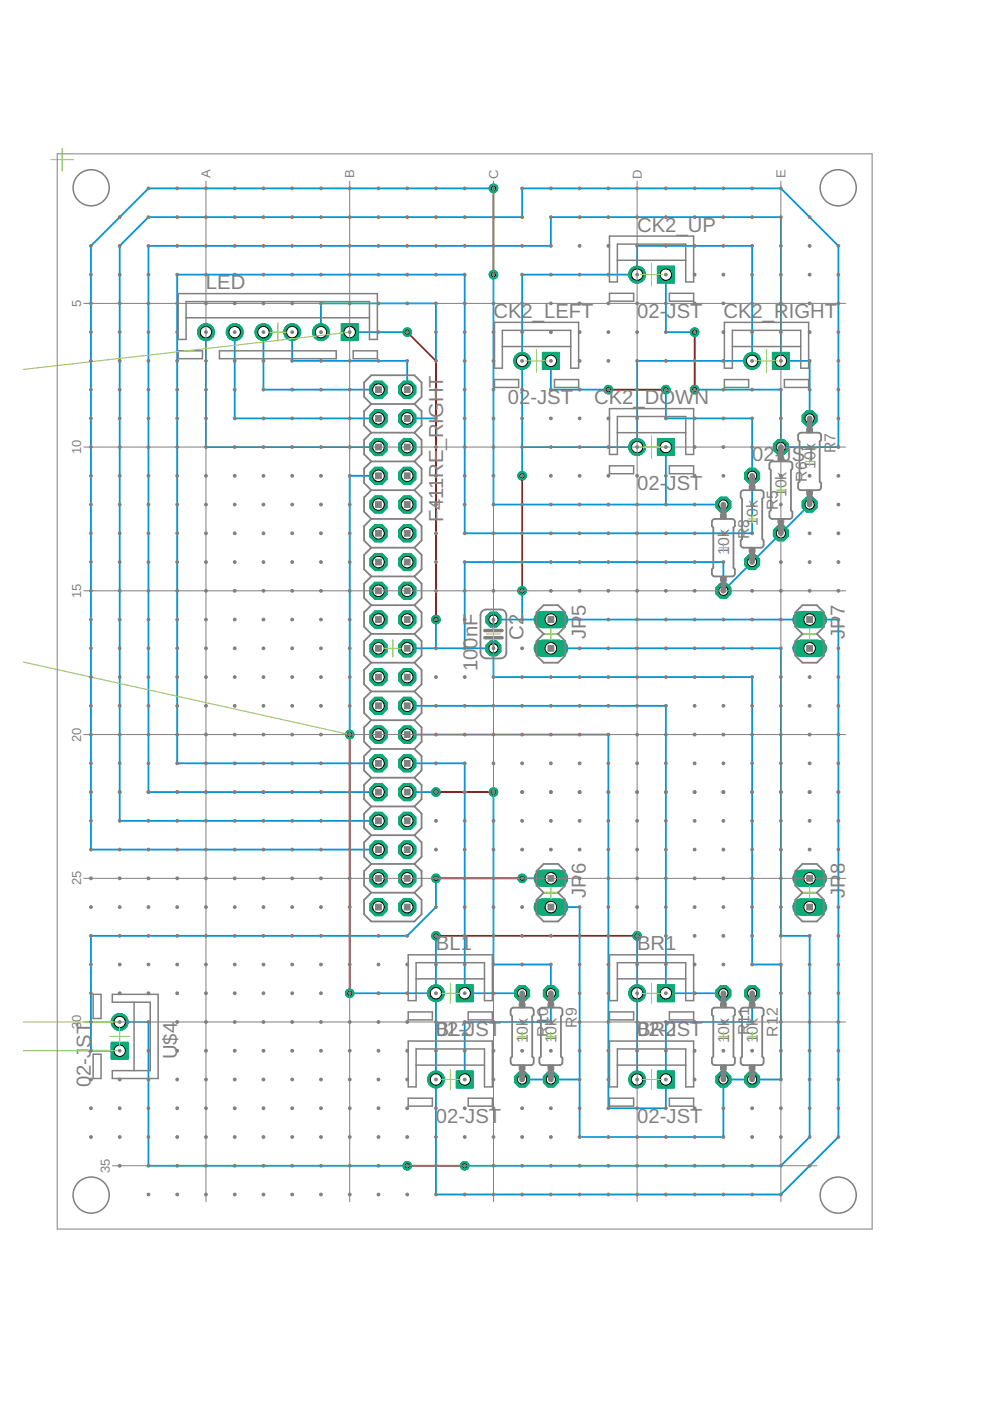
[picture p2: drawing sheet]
<svg xmlns="http://www.w3.org/2000/svg" width="210mm" height="297mm" viewBox="0 0 210 297" stroke-linecap="round" stroke-linejoin="round" font-family="sans-serif">
<defs><g id="words">
<g font-size="4.3" fill="#808080">
<text x="135.1" y="49.1">CK2_UP</text>
<text x="43.7" y="61.3">LED</text>
<text x="104.6" y="67.4">CK2_LEFT</text>
<text x="135.1" y="67.4">02-</text>
<text x="141.3" y="67.4">JST</text>
<text x="153.4" y="67.4">CK2_RIGHT</text>
<text x="107.7" y="85.7">02-JST</text>
<text x="125.9" y="85.7">CK2_DOWN</text>
<text x="159.5" y="97.8">02-</text>
<text x="165.7" y="97.8">JS</text>
<text x="170.7" y="97.8">T</text>
<text x="135.1" y="103.9">02-</text>
<text x="141.3" y="103.9">JST</text>
<text x="94" y="110.8" transform="rotate(-90 94 110.8)">F411RE_RIGHT</text>
<text x="124.2" y="130.5" transform="rotate(-90 124.2 130.5)">5</text>
<text x="111" y="135.6" transform="rotate(-90 111 135.6)">C2</text>
<text x="124.2" y="135.5" transform="rotate(-90 124.2 135.5)">JP</text>
<text x="179.1" y="135.5" transform="rotate(-90 179.1 135.5)">JP7</text>
<text x="101.3" y="142.3" transform="rotate(-90 101.3 142.3)">100nF</text>
<text x="124.2" y="185.4" transform="rotate(-90 124.2 185.4)">6</text>
<text x="179.1" y="185.4" transform="rotate(-90 179.1 185.4)">8</text>
<text x="124.2" y="190.4" transform="rotate(-90 124.2 190.4)">JP</text>
<text x="179.1" y="190.4" transform="rotate(-90 179.1 190.4)">JP</text>
<text x="92.4" y="201.5">BL1</text>
<text x="135.1" y="201.5">BR1</text>
<text x="92.4" y="219.7">BL2JST</text>
<text x="92.4" y="219.7">02-</text>
<text x="135.1" y="219.7">BR2</text>
<text x="135.1" y="219.7">02-</text>
<text x="141.3" y="219.7">JST</text>
<text x="19.3" y="222.2" transform="rotate(-90 19.3 222.2)">ST</text>
<text x="37.6" y="224.6" transform="rotate(-90 37.6 224.6)">U$4</text>
<text x="19.3" y="230.6" transform="rotate(-90 19.3 230.6)">02-J</text>
<text x="92.4" y="238">02-JST</text>
<text x="135.1" y="238">02-JST</text>
</g>
<g font-size="3.3" fill="#808080">
<text x="172.9" y="99.3" transform="rotate(-90 172.9 99.3)">10k</text>
<text x="177.1" y="96" transform="rotate(-90 177.1 96)">R7</text>
<text x="166.8" y="105.4" transform="rotate(-90 166.8 105.4)">10k</text>
<text x="171" y="102.1" transform="rotate(-90 171 102.1)">R6</text>
<text x="160.7" y="111.5" transform="rotate(-90 160.7 111.5)">10k</text>
<text x="165" y="108.2" transform="rotate(-90 165 108.2)">R5</text>
<text x="154.6" y="117.6" transform="rotate(-90 154.6 117.6)">10k</text>
<text x="158.9" y="114.3" transform="rotate(-90 158.9 114.3)">R8</text>
<text x="111.9" y="221.2" transform="rotate(-90 111.9 221.2)">10k</text>
<text x="116.2" y="219.8" transform="rotate(-90 116.2 219.8)">R10</text>
<text x="118" y="221.2" transform="rotate(-90 118 221.2)">10k</text>
<text x="122.3" y="217.9" transform="rotate(-90 122.3 217.9)">R9</text>
<text x="154.6" y="221.2" transform="rotate(-90 154.6 221.2)">10k</text>
<text x="158.9" y="219.5" transform="rotate(-90 158.9 219.5)">R11</text>
<text x="160.7" y="221.2" transform="rotate(-90 160.7 221.2)">10k</text>
<text x="165" y="219.8" transform="rotate(-90 165 219.8)">R12</text>
</g>
<g font-size="2.8" fill="#808080">
<text x="44.6" y="37.8" transform="rotate(-90 44.6 37.8)">A</text>
<text x="75.1" y="37.8" transform="rotate(-90 75.1 37.8)">B</text>
<text x="105.6" y="37.9" transform="rotate(-90 105.6 37.9)">C</text>
<text x="136.1" y="37.9" transform="rotate(-90 136.1 37.9)">D</text>
<text x="166.5" y="37.8" transform="rotate(-90 166.5 37.8)">E</text>
<text x="17.2" y="65.1" transform="rotate(-90 17.2 65.1)">5</text>
<text x="17.2" y="96.3" transform="rotate(-90 17.2 96.3)">10</text>
<text x="17.2" y="126.8" transform="rotate(-90 17.2 126.8)">15</text>
<text x="17.2" y="157.3" transform="rotate(-90 17.2 157.3)">20</text>
<text x="17.2" y="187.7" transform="rotate(-90 17.2 187.7)">25</text>
<text x="17.2" y="218.2" transform="rotate(-90 17.2 218.2)">30</text>
<text x="23.3" y="248.7" transform="rotate(-90 23.3 248.7)">35</text>
</g>
</g></defs>
<g fill="none" stroke="#0696d7" stroke-width=".38">
<path d="M104.6 39.9h-73.1l-12.2 12.2v128h60.9M104.6 58.2v48.8h48.8M141.2 58.2v12.2h6.1M43.7 70.4v24.4h36.5M49.8 70.4v18.3h30.4M55.9 70.4v12.2h24.3M62 70.4v6.1h24.3v6.1M68.1 70.4v-6.1h24.3v24.4h-6.1M74.1 70.4h12.2M116.8 76.5v6.1h12.2M110.7 94.8h24.4v-18.3h24.4v-24.4h-24.4v6.1h-24.4v42.7M141.2 82.6v6.1h18.3v24.4h-61v-54.9h-60.9v103.6h42.6"/>
<path d="M141.2 94.8v12.2M147.3 82.6h18.3v12.2h12.2v-42.7l-12.2-12.2h-54.9v6.1h-79.2l-6.1 6.1v121.9h54.8M171.7 88.7v-12.2h-6.1v-30.5h-48.8v6.1h-85.3v115.8h48.7M80.2 100.9h-6.1v54.8M171.7 107l-18.3 18.3v-6.1h-54.9v18.3M86.3 137.5h18.3v6.1h54.9v60.9h6.1v24.4h-12.2v12.2h-30.5v-48.8h-6.1M92.4 131.4v6.1M104.6 131.4h73.2v109.7l-12.2 12.2h-73.2v-54.9M110.7 125.3v6.1M116.8 137.5h48.8v60.9h6.1v42.7l-6.1 6.1h-67.1M86.3 155.7h42.7v79.3h12.2v-18.3h18.3v-6.1M86.3 149.6h54.9v61h12.2"/>
<path d="M86.3 161.8h12.2v48.8h12.2M86.3 167.9h6.1M104.6 167.9v36.6h12.2v12.2h-18.3v12.2M92.4 186.2v6.1l-6.1 6.1h-67v24.4h6.1M110.7 186.2h6.1M135.1 198.4v30.5M25.4 216.7h6.1v30.5h54.8M74.1 210.6h18.3M110.7 228.9h12.2"/>
</g>
<circle cx="80.2" cy="82.6" r="1.97" fill="#0dab76" stroke="#0dab76" stroke-width=".21"/>
<circle cx="80.2" cy="82.6" r="1.23" fill="#fff" stroke="#000" stroke-width=".21"/>
<circle cx="86.3" cy="82.6" r="1.97" fill="#0dab76" stroke="#0dab76" stroke-width=".21"/>
<circle cx="86.3" cy="82.6" r="1.23" fill="#fff" stroke="#000" stroke-width=".21"/>
<circle cx="80.2" cy="88.7" r="1.97" fill="#0dab76" stroke="#0dab76" stroke-width=".21"/>
<circle cx="80.2" cy="88.7" r="1.23" fill="#fff" stroke="#000" stroke-width=".21"/>
<circle cx="86.3" cy="88.7" r="1.97" fill="#0dab76" stroke="#0dab76" stroke-width=".21"/>
<circle cx="86.3" cy="88.7" r="1.23" fill="#fff" stroke="#000" stroke-width=".21"/>
<circle cx="80.2" cy="94.8" r="1.97" fill="#0dab76" stroke="#0dab76" stroke-width=".21"/>
<circle cx="80.2" cy="94.8" r="1.23" fill="#fff" stroke="#000" stroke-width=".21"/>
<circle cx="86.3" cy="94.8" r="1.97" fill="#0dab76" stroke="#0dab76" stroke-width=".21"/>
<circle cx="86.3" cy="94.8" r="1.23" fill="#fff" stroke="#000" stroke-width=".21"/>
<circle cx="80.2" cy="100.9" r="1.97" fill="#0dab76" stroke="#0dab76" stroke-width=".21"/>
<circle cx="80.2" cy="100.9" r="1.23" fill="#fff" stroke="#000" stroke-width=".21"/>
<circle cx="86.3" cy="100.9" r="1.97" fill="#0dab76" stroke="#0dab76" stroke-width=".21"/>
<circle cx="86.3" cy="100.9" r="1.23" fill="#fff" stroke="#000" stroke-width=".21"/>
<circle cx="80.2" cy="107" r="1.97" fill="#0dab76" stroke="#0dab76" stroke-width=".21"/>
<circle cx="80.2" cy="107" r="1.23" fill="#fff" stroke="#000" stroke-width=".21"/>
<circle cx="86.3" cy="107" r="1.97" fill="#0dab76" stroke="#0dab76" stroke-width=".21"/>
<circle cx="86.3" cy="107" r="1.23" fill="#fff" stroke="#000" stroke-width=".21"/>
<circle cx="80.2" cy="113.1" r="1.97" fill="#0dab76" stroke="#0dab76" stroke-width=".21"/>
<circle cx="80.2" cy="113.1" r="1.23" fill="#fff" stroke="#000" stroke-width=".21"/>
<circle cx="86.3" cy="113.1" r="1.97" fill="#0dab76" stroke="#0dab76" stroke-width=".21"/>
<circle cx="86.3" cy="113.1" r="1.23" fill="#fff" stroke="#000" stroke-width=".21"/>
<circle cx="80.2" cy="119.2" r="1.97" fill="#0dab76" stroke="#0dab76" stroke-width=".21"/>
<circle cx="80.2" cy="119.2" r="1.23" fill="#fff" stroke="#000" stroke-width=".21"/>
<circle cx="86.3" cy="119.2" r="1.97" fill="#0dab76" stroke="#0dab76" stroke-width=".21"/>
<circle cx="86.3" cy="119.2" r="1.23" fill="#fff" stroke="#000" stroke-width=".21"/>
<circle cx="80.2" cy="125.3" r="1.97" fill="#0dab76" stroke="#0dab76" stroke-width=".21"/>
<circle cx="80.2" cy="125.3" r="1.23" fill="#fff" stroke="#000" stroke-width=".21"/>
<circle cx="86.3" cy="125.3" r="1.97" fill="#0dab76" stroke="#0dab76" stroke-width=".21"/>
<circle cx="86.3" cy="125.3" r="1.23" fill="#fff" stroke="#000" stroke-width=".21"/>
<circle cx="80.2" cy="131.4" r="1.97" fill="#0dab76" stroke="#0dab76" stroke-width=".21"/>
<circle cx="80.2" cy="131.4" r="1.23" fill="#fff" stroke="#000" stroke-width=".21"/>
<circle cx="86.3" cy="131.4" r="1.97" fill="#0dab76" stroke="#0dab76" stroke-width=".21"/>
<circle cx="86.3" cy="131.4" r="1.23" fill="#fff" stroke="#000" stroke-width=".21"/>
<circle cx="80.2" cy="137.5" r="1.97" fill="#0dab76" stroke="#0dab76" stroke-width=".21"/>
<circle cx="80.2" cy="137.5" r="1.23" fill="#fff" stroke="#000" stroke-width=".21"/>
<circle cx="86.3" cy="137.5" r="1.97" fill="#0dab76" stroke="#0dab76" stroke-width=".21"/>
<circle cx="86.3" cy="137.5" r="1.23" fill="#fff" stroke="#000" stroke-width=".21"/>
<circle cx="80.2" cy="143.6" r="1.97" fill="#0dab76" stroke="#0dab76" stroke-width=".21"/>
<circle cx="80.2" cy="143.6" r="1.23" fill="#fff" stroke="#000" stroke-width=".21"/>
<circle cx="86.3" cy="143.6" r="1.97" fill="#0dab76" stroke="#0dab76" stroke-width=".21"/>
<circle cx="86.3" cy="143.6" r="1.23" fill="#fff" stroke="#000" stroke-width=".21"/>
<circle cx="80.2" cy="149.6" r="1.97" fill="#0dab76" stroke="#0dab76" stroke-width=".21"/>
<circle cx="80.2" cy="149.6" r="1.23" fill="#fff" stroke="#000" stroke-width=".21"/>
<circle cx="86.3" cy="149.6" r="1.97" fill="#0dab76" stroke="#0dab76" stroke-width=".21"/>
<circle cx="86.3" cy="149.6" r="1.23" fill="#fff" stroke="#000" stroke-width=".21"/>
<circle cx="80.2" cy="155.7" r="1.97" fill="#0dab76" stroke="#0dab76" stroke-width=".21"/>
<circle cx="80.2" cy="155.7" r="1.23" fill="#fff" stroke="#000" stroke-width=".21"/>
<circle cx="86.3" cy="155.7" r="1.97" fill="#0dab76" stroke="#0dab76" stroke-width=".21"/>
<circle cx="86.3" cy="155.7" r="1.23" fill="#fff" stroke="#000" stroke-width=".21"/>
<circle cx="80.2" cy="161.8" r="1.97" fill="#0dab76" stroke="#0dab76" stroke-width=".21"/>
<circle cx="80.2" cy="161.8" r="1.23" fill="#fff" stroke="#000" stroke-width=".21"/>
<circle cx="86.3" cy="161.8" r="1.97" fill="#0dab76" stroke="#0dab76" stroke-width=".21"/>
<circle cx="86.3" cy="161.8" r="1.23" fill="#fff" stroke="#000" stroke-width=".21"/>
<circle cx="80.2" cy="167.9" r="1.97" fill="#0dab76" stroke="#0dab76" stroke-width=".21"/>
<circle cx="80.2" cy="167.9" r="1.23" fill="#fff" stroke="#000" stroke-width=".21"/>
<circle cx="86.3" cy="167.9" r="1.97" fill="#0dab76" stroke="#0dab76" stroke-width=".21"/>
<circle cx="86.3" cy="167.9" r="1.23" fill="#fff" stroke="#000" stroke-width=".21"/>
<circle cx="80.2" cy="174" r="1.97" fill="#0dab76" stroke="#0dab76" stroke-width=".21"/>
<circle cx="80.2" cy="174" r="1.23" fill="#fff" stroke="#000" stroke-width=".21"/>
<circle cx="86.3" cy="174" r="1.97" fill="#0dab76" stroke="#0dab76" stroke-width=".21"/>
<circle cx="86.3" cy="174" r="1.23" fill="#fff" stroke="#000" stroke-width=".21"/>
<circle cx="80.2" cy="180.1" r="1.97" fill="#0dab76" stroke="#0dab76" stroke-width=".21"/>
<circle cx="80.2" cy="180.1" r="1.23" fill="#fff" stroke="#000" stroke-width=".21"/>
<circle cx="86.3" cy="180.1" r="1.97" fill="#0dab76" stroke="#0dab76" stroke-width=".21"/>
<circle cx="86.3" cy="180.1" r="1.23" fill="#fff" stroke="#000" stroke-width=".21"/>
<circle cx="80.2" cy="186.2" r="1.97" fill="#0dab76" stroke="#0dab76" stroke-width=".21"/>
<circle cx="80.2" cy="186.2" r="1.23" fill="#fff" stroke="#000" stroke-width=".21"/>
<circle cx="86.3" cy="186.2" r="1.97" fill="#0dab76" stroke="#0dab76" stroke-width=".21"/>
<circle cx="86.3" cy="186.2" r="1.23" fill="#fff" stroke="#000" stroke-width=".21"/>
<circle cx="80.2" cy="192.3" r="1.97" fill="#0dab76" stroke="#0dab76" stroke-width=".21"/>
<circle cx="80.2" cy="192.3" r="1.23" fill="#fff" stroke="#000" stroke-width=".21"/>
<circle cx="86.3" cy="192.3" r="1.97" fill="#0dab76" stroke="#0dab76" stroke-width=".21"/>
<circle cx="86.3" cy="192.3" r="1.23" fill="#fff" stroke="#000" stroke-width=".21"/>
<path d="M115 131.4h3.6" fill="none" stroke="#0dab76" stroke-width="3.7"/>
<circle cx="116.8" cy="131.4" r="1.23" fill="#fff" stroke="#000" stroke-width=".21"/>
<path d="M115 137.5h3.6" fill="none" stroke="#0dab76" stroke-width="3.7"/>
<circle cx="116.8" cy="137.5" r="1.23" fill="#fff" stroke="#000" stroke-width=".21"/>
<path d="M115 186.2h3.6" fill="none" stroke="#0dab76" stroke-width="3.7"/>
<circle cx="116.8" cy="186.2" r="1.23" fill="#fff" stroke="#000" stroke-width=".21"/>
<path d="M115 192.3h3.6" fill="none" stroke="#0dab76" stroke-width="3.7"/>
<circle cx="116.8" cy="192.3" r="1.23" fill="#fff" stroke="#000" stroke-width=".21"/>
<path d="M169.8 131.4h3.7" fill="none" stroke="#0dab76" stroke-width="3.7"/>
<circle cx="171.7" cy="131.4" r="1.23" fill="#fff" stroke="#000" stroke-width=".21"/>
<path d="M169.8 137.5h3.7" fill="none" stroke="#0dab76" stroke-width="3.7"/>
<circle cx="171.7" cy="137.5" r="1.23" fill="#fff" stroke="#000" stroke-width=".21"/>
<path d="M169.8 186.2h3.7" fill="none" stroke="#0dab76" stroke-width="3.7"/>
<circle cx="171.7" cy="186.2" r="1.23" fill="#fff" stroke="#000" stroke-width=".21"/>
<path d="M169.8 192.3h3.7" fill="none" stroke="#0dab76" stroke-width="3.7"/>
<circle cx="171.7" cy="192.3" r="1.23" fill="#fff" stroke="#000" stroke-width=".21"/>
<circle cx="104.6" cy="131.4" r="1.72" fill="#0dab76" stroke="#0dab76" stroke-width=".21"/>
<circle cx="104.6" cy="131.4" r=".97" fill="#fff" stroke="#000" stroke-width=".21"/>
<circle cx="104.6" cy="137.5" r="1.72" fill="#0dab76" stroke="#0dab76" stroke-width=".21"/>
<circle cx="104.6" cy="137.5" r=".97" fill="#fff" stroke="#000" stroke-width=".21"/>
<circle cx="135.1" cy="58.2" r="1.8" fill="#0dab76" stroke="#0dab76" stroke-width=".21"/>
<circle cx="135.1" cy="58.2" r="1.21" fill="#fff" stroke="#000" stroke-width=".21"/>
<path d="M139.4 56.4h3.6v3.6h-3.6z" fill="#0dab76" stroke="#0dab76" stroke-width=".21"/>
<circle cx="141.2" cy="58.2" r="1.21" fill="#fff" stroke="#000" stroke-width=".21"/>
<circle cx="110.7" cy="76.5" r="1.8" fill="#0dab76" stroke="#0dab76" stroke-width=".21"/>
<circle cx="110.7" cy="76.5" r="1.21" fill="#fff" stroke="#000" stroke-width=".21"/>
<path d="M115 74.7h3.6v3.6h-3.6z" fill="#0dab76" stroke="#0dab76" stroke-width=".21"/>
<circle cx="116.8" cy="76.5" r="1.21" fill="#fff" stroke="#000" stroke-width=".21"/>
<circle cx="135.1" cy="94.8" r="1.8" fill="#0dab76" stroke="#0dab76" stroke-width=".21"/>
<circle cx="135.1" cy="94.8" r="1.21" fill="#fff" stroke="#000" stroke-width=".21"/>
<path d="M139.4 93h3.6v3.6h-3.6z" fill="#0dab76" stroke="#0dab76" stroke-width=".21"/>
<circle cx="141.2" cy="94.8" r="1.21" fill="#fff" stroke="#000" stroke-width=".21"/>
<circle cx="159.5" cy="76.5" r="1.8" fill="#0dab76" stroke="#0dab76" stroke-width=".21"/>
<circle cx="159.5" cy="76.5" r="1.21" fill="#fff" stroke="#000" stroke-width=".21"/>
<path d="M163.8 74.7h3.6v3.6h-3.6z" fill="#0dab76" stroke="#0dab76" stroke-width=".21"/>
<circle cx="165.6" cy="76.5" r="1.21" fill="#fff" stroke="#000" stroke-width=".21"/>
<circle cx="92.4" cy="210.6" r="1.8" fill="#0dab76" stroke="#0dab76" stroke-width=".21"/>
<circle cx="92.4" cy="210.6" r="1.21" fill="#fff" stroke="#000" stroke-width=".21"/>
<path d="M96.7 208.8h3.6v3.6h-3.6z" fill="#0dab76" stroke="#0dab76" stroke-width=".21"/>
<circle cx="98.5" cy="210.6" r="1.21" fill="#fff" stroke="#000" stroke-width=".21"/>
<circle cx="92.4" cy="228.9" r="1.8" fill="#0dab76" stroke="#0dab76" stroke-width=".21"/>
<circle cx="92.4" cy="228.9" r="1.21" fill="#fff" stroke="#000" stroke-width=".21"/>
<path d="M96.7 227.1h3.6v3.6h-3.6z" fill="#0dab76" stroke="#0dab76" stroke-width=".21"/>
<circle cx="98.5" cy="228.9" r="1.21" fill="#fff" stroke="#000" stroke-width=".21"/>
<circle cx="135.1" cy="210.6" r="1.8" fill="#0dab76" stroke="#0dab76" stroke-width=".21"/>
<circle cx="135.1" cy="210.6" r="1.21" fill="#fff" stroke="#000" stroke-width=".21"/>
<path d="M139.4 208.8h3.6v3.6h-3.6z" fill="#0dab76" stroke="#0dab76" stroke-width=".21"/>
<circle cx="141.2" cy="210.6" r="1.21" fill="#fff" stroke="#000" stroke-width=".21"/>
<circle cx="135.1" cy="228.9" r="1.8" fill="#0dab76" stroke="#0dab76" stroke-width=".21"/>
<circle cx="135.1" cy="228.9" r="1.21" fill="#fff" stroke="#000" stroke-width=".21"/>
<path d="M139.4 227.1h3.6v3.6h-3.6z" fill="#0dab76" stroke="#0dab76" stroke-width=".21"/>
<circle cx="141.2" cy="228.9" r="1.21" fill="#fff" stroke="#000" stroke-width=".21"/>
<circle cx="159.5" cy="100.9" r="1.72" fill="#0dab76" stroke="#0dab76" stroke-width=".21"/>
<circle cx="159.5" cy="100.9" r=".97" fill="#fff" stroke="#000" stroke-width=".21"/>
<circle cx="159.5" cy="119.2" r="1.72" fill="#0dab76" stroke="#0dab76" stroke-width=".21"/>
<circle cx="159.5" cy="119.2" r=".97" fill="#fff" stroke="#000" stroke-width=".21"/>
<circle cx="165.6" cy="94.8" r="1.72" fill="#0dab76" stroke="#0dab76" stroke-width=".21"/>
<circle cx="165.6" cy="94.8" r=".97" fill="#fff" stroke="#000" stroke-width=".21"/>
<circle cx="165.6" cy="113.1" r="1.72" fill="#0dab76" stroke="#0dab76" stroke-width=".21"/>
<circle cx="165.6" cy="113.1" r=".97" fill="#fff" stroke="#000" stroke-width=".21"/>
<circle cx="171.7" cy="88.7" r="1.72" fill="#0dab76" stroke="#0dab76" stroke-width=".21"/>
<circle cx="171.7" cy="88.7" r=".97" fill="#fff" stroke="#000" stroke-width=".21"/>
<circle cx="171.7" cy="107" r="1.72" fill="#0dab76" stroke="#0dab76" stroke-width=".21"/>
<circle cx="171.7" cy="107" r=".97" fill="#fff" stroke="#000" stroke-width=".21"/>
<circle cx="153.4" cy="107" r="1.72" fill="#0dab76" stroke="#0dab76" stroke-width=".21"/>
<circle cx="153.4" cy="107" r=".97" fill="#fff" stroke="#000" stroke-width=".21"/>
<circle cx="153.4" cy="125.3" r="1.72" fill="#0dab76" stroke="#0dab76" stroke-width=".21"/>
<circle cx="153.4" cy="125.3" r=".97" fill="#fff" stroke="#000" stroke-width=".21"/>
<circle cx="116.8" cy="210.6" r="1.72" fill="#0dab76" stroke="#0dab76" stroke-width=".21"/>
<circle cx="116.8" cy="210.6" r=".97" fill="#fff" stroke="#000" stroke-width=".21"/>
<circle cx="116.8" cy="228.9" r="1.72" fill="#0dab76" stroke="#0dab76" stroke-width=".21"/>
<circle cx="116.8" cy="228.9" r=".97" fill="#fff" stroke="#000" stroke-width=".21"/>
<circle cx="110.7" cy="210.6" r="1.72" fill="#0dab76" stroke="#0dab76" stroke-width=".21"/>
<circle cx="110.7" cy="210.6" r=".97" fill="#fff" stroke="#000" stroke-width=".21"/>
<circle cx="110.7" cy="228.9" r="1.72" fill="#0dab76" stroke="#0dab76" stroke-width=".21"/>
<circle cx="110.7" cy="228.9" r=".97" fill="#fff" stroke="#000" stroke-width=".21"/>
<circle cx="153.4" cy="210.6" r="1.72" fill="#0dab76" stroke="#0dab76" stroke-width=".21"/>
<circle cx="153.4" cy="210.6" r=".97" fill="#fff" stroke="#000" stroke-width=".21"/>
<circle cx="153.4" cy="228.9" r="1.72" fill="#0dab76" stroke="#0dab76" stroke-width=".21"/>
<circle cx="153.4" cy="228.9" r=".97" fill="#fff" stroke="#000" stroke-width=".21"/>
<circle cx="159.5" cy="210.6" r="1.72" fill="#0dab76" stroke="#0dab76" stroke-width=".21"/>
<circle cx="159.5" cy="210.6" r=".97" fill="#fff" stroke="#000" stroke-width=".21"/>
<circle cx="159.5" cy="228.9" r="1.72" fill="#0dab76" stroke="#0dab76" stroke-width=".21"/>
<circle cx="159.5" cy="228.9" r=".97" fill="#fff" stroke="#000" stroke-width=".21"/>
<circle cx="25.4" cy="216.7" r="1.8" fill="#0dab76" stroke="#0dab76" stroke-width=".21"/>
<circle cx="25.4" cy="216.7" r="1.21" fill="#fff" stroke="#000" stroke-width=".21"/>
<path d="M23.6 221h3.6v3.6h-3.6z" fill="#0dab76" stroke="#0dab76" stroke-width=".21"/>
<circle cx="25.4" cy="222.8" r="1.21" fill="#fff" stroke="#000" stroke-width=".21"/>
<circle cx="43.7" cy="70.4" r="1.8" fill="#0dab76" stroke="#0dab76" stroke-width=".21"/>
<circle cx="43.7" cy="70.4" r="1.21" fill="#fff" stroke="#000" stroke-width=".21"/>
<circle cx="49.8" cy="70.4" r="1.8" fill="#0dab76" stroke="#0dab76" stroke-width=".21"/>
<circle cx="49.8" cy="70.4" r="1.21" fill="#fff" stroke="#000" stroke-width=".21"/>
<circle cx="55.9" cy="70.4" r="1.8" fill="#0dab76" stroke="#0dab76" stroke-width=".21"/>
<circle cx="55.9" cy="70.4" r="1.21" fill="#fff" stroke="#000" stroke-width=".21"/>
<circle cx="62" cy="70.4" r="1.8" fill="#0dab76" stroke="#0dab76" stroke-width=".21"/>
<circle cx="62" cy="70.4" r="1.21" fill="#fff" stroke="#000" stroke-width=".21"/>
<circle cx="68.1" cy="70.4" r="1.8" fill="#0dab76" stroke="#0dab76" stroke-width=".21"/>
<circle cx="68.1" cy="70.4" r="1.21" fill="#fff" stroke="#000" stroke-width=".21"/>
<path d="M72.3 68.6h3.6v3.6h-3.6z" fill="#0dab76" stroke="#0dab76" stroke-width=".21"/>
<circle cx="74.1" cy="70.4" r="1.21" fill="#fff" stroke="#000" stroke-width=".21"/>
<circle cx="92.4" cy="198.4" r=".91" fill="#0dab76" stroke="#0dab76" stroke-width=".21"/>
<circle cx="92.4" cy="198.4" r=".42" fill="#fff" stroke="#000" stroke-width=".21"/>
<circle cx="135.1" cy="198.4" r=".91" fill="#0dab76" stroke="#0dab76" stroke-width=".21"/>
<circle cx="135.1" cy="198.4" r=".42" fill="#fff" stroke="#000" stroke-width=".21"/>
<circle cx="110.7" cy="100.9" r=".91" fill="#0dab76" stroke="#0dab76" stroke-width=".21"/>
<circle cx="110.7" cy="100.9" r=".42" fill="#fff" stroke="#000" stroke-width=".21"/>
<circle cx="110.7" cy="125.3" r=".91" fill="#0dab76" stroke="#0dab76" stroke-width=".21"/>
<circle cx="110.7" cy="125.3" r=".42" fill="#fff" stroke="#000" stroke-width=".21"/>
<circle cx="74.1" cy="210.6" r=".91" fill="#0dab76" stroke="#0dab76" stroke-width=".21"/>
<circle cx="74.1" cy="210.6" r=".42" fill="#fff" stroke="#000" stroke-width=".21"/>
<circle cx="74.1" cy="155.7" r=".91" fill="#0dab76" stroke="#0dab76" stroke-width=".21"/>
<circle cx="74.1" cy="155.7" r=".42" fill="#fff" stroke="#000" stroke-width=".21"/>
<circle cx="86.3" cy="70.4" r=".91" fill="#0dab76" stroke="#0dab76" stroke-width=".21"/>
<circle cx="86.3" cy="70.4" r=".42" fill="#fff" stroke="#000" stroke-width=".21"/>
<circle cx="92.4" cy="131.4" r=".91" fill="#0dab76" stroke="#0dab76" stroke-width=".21"/>
<circle cx="92.4" cy="131.4" r=".42" fill="#fff" stroke="#000" stroke-width=".21"/>
<circle cx="98.5" cy="247.2" r=".91" fill="#0dab76" stroke="#0dab76" stroke-width=".21"/>
<circle cx="98.5" cy="247.2" r=".42" fill="#fff" stroke="#000" stroke-width=".21"/>
<circle cx="86.3" cy="247.2" r=".91" fill="#0dab76" stroke="#0dab76" stroke-width=".21"/>
<circle cx="86.3" cy="247.2" r=".42" fill="#fff" stroke="#000" stroke-width=".21"/>
<circle cx="110.7" cy="186.2" r=".91" fill="#0dab76" stroke="#0dab76" stroke-width=".21"/>
<circle cx="110.7" cy="186.2" r=".42" fill="#fff" stroke="#000" stroke-width=".21"/>
<circle cx="92.4" cy="186.2" r=".91" fill="#0dab76" stroke="#0dab76" stroke-width=".21"/>
<circle cx="92.4" cy="186.2" r=".42" fill="#fff" stroke="#000" stroke-width=".21"/>
<circle cx="147.3" cy="82.6" r=".91" fill="#0dab76" stroke="#0dab76" stroke-width=".21"/>
<circle cx="147.3" cy="82.6" r=".42" fill="#fff" stroke="#000" stroke-width=".21"/>
<circle cx="147.3" cy="70.4" r=".91" fill="#0dab76" stroke="#0dab76" stroke-width=".21"/>
<circle cx="147.3" cy="70.4" r=".42" fill="#fff" stroke="#000" stroke-width=".21"/>
<circle cx="129" cy="82.6" r=".91" fill="#0dab76" stroke="#0dab76" stroke-width=".21"/>
<circle cx="129" cy="82.6" r=".42" fill="#fff" stroke="#000" stroke-width=".21"/>
<circle cx="141.2" cy="82.6" r=".91" fill="#0dab76" stroke="#0dab76" stroke-width=".21"/>
<circle cx="141.2" cy="82.6" r=".42" fill="#fff" stroke="#000" stroke-width=".21"/>
<circle cx="104.6" cy="58.2" r=".91" fill="#0dab76" stroke="#0dab76" stroke-width=".21"/>
<circle cx="104.6" cy="58.2" r=".42" fill="#fff" stroke="#000" stroke-width=".21"/>
<circle cx="104.6" cy="39.9" r=".91" fill="#0dab76" stroke="#0dab76" stroke-width=".21"/>
<circle cx="104.6" cy="39.9" r=".42" fill="#fff" stroke="#000" stroke-width=".21"/>
<circle cx="92.4" cy="167.9" r=".91" fill="#0dab76" stroke="#0dab76" stroke-width=".21"/>
<circle cx="92.4" cy="167.9" r=".42" fill="#fff" stroke="#000" stroke-width=".21"/>
<circle cx="104.6" cy="167.9" r=".91" fill="#0dab76" stroke="#0dab76" stroke-width=".21"/>
<circle cx="104.6" cy="167.9" r=".42" fill="#fff" stroke="#000" stroke-width=".21"/>
<path d="M104.6 39.9v18.3M86.3 70.4l6.1 6.1v54.9M147.3 70.4v12.2M129 82.6h12.2M110.7 100.9v24.4M74.1 155.7v54.9M92.4 167.9h12.2M92.4 198.4h42.7M92.4 186.2h18.3M86.3 247.2h12.2" fill="none" stroke="#c90d0c" stroke-width=".38"/>
<circle cx="80.2" cy="82.6" r="1.97" fill="#0dab76" stroke="#0dab76" stroke-width=".21"/>
<circle cx="80.2" cy="82.6" r="1.23" fill="#fff" stroke="#000" stroke-width=".21"/>
<circle cx="86.3" cy="82.6" r="1.97" fill="#0dab76" stroke="#0dab76" stroke-width=".21"/>
<circle cx="86.3" cy="82.6" r="1.23" fill="#fff" stroke="#000" stroke-width=".21"/>
<circle cx="80.2" cy="88.7" r="1.97" fill="#0dab76" stroke="#0dab76" stroke-width=".21"/>
<circle cx="80.2" cy="88.7" r="1.23" fill="#fff" stroke="#000" stroke-width=".21"/>
<circle cx="86.3" cy="88.7" r="1.97" fill="#0dab76" stroke="#0dab76" stroke-width=".21"/>
<circle cx="86.3" cy="88.7" r="1.23" fill="#fff" stroke="#000" stroke-width=".21"/>
<circle cx="80.2" cy="94.8" r="1.97" fill="#0dab76" stroke="#0dab76" stroke-width=".21"/>
<circle cx="80.2" cy="94.8" r="1.23" fill="#fff" stroke="#000" stroke-width=".21"/>
<circle cx="86.3" cy="94.8" r="1.97" fill="#0dab76" stroke="#0dab76" stroke-width=".21"/>
<circle cx="86.3" cy="94.8" r="1.23" fill="#fff" stroke="#000" stroke-width=".21"/>
<circle cx="80.2" cy="100.9" r="1.97" fill="#0dab76" stroke="#0dab76" stroke-width=".21"/>
<circle cx="80.2" cy="100.9" r="1.23" fill="#fff" stroke="#000" stroke-width=".21"/>
<circle cx="86.3" cy="100.9" r="1.97" fill="#0dab76" stroke="#0dab76" stroke-width=".21"/>
<circle cx="86.3" cy="100.9" r="1.23" fill="#fff" stroke="#000" stroke-width=".21"/>
<circle cx="80.2" cy="107" r="1.97" fill="#0dab76" stroke="#0dab76" stroke-width=".21"/>
<circle cx="80.2" cy="107" r="1.23" fill="#fff" stroke="#000" stroke-width=".21"/>
<circle cx="86.3" cy="107" r="1.97" fill="#0dab76" stroke="#0dab76" stroke-width=".21"/>
<circle cx="86.3" cy="107" r="1.23" fill="#fff" stroke="#000" stroke-width=".21"/>
<circle cx="80.2" cy="113.1" r="1.97" fill="#0dab76" stroke="#0dab76" stroke-width=".21"/>
<circle cx="80.2" cy="113.1" r="1.23" fill="#fff" stroke="#000" stroke-width=".21"/>
<circle cx="86.3" cy="113.1" r="1.97" fill="#0dab76" stroke="#0dab76" stroke-width=".21"/>
<circle cx="86.3" cy="113.1" r="1.23" fill="#fff" stroke="#000" stroke-width=".21"/>
<circle cx="80.2" cy="119.2" r="1.97" fill="#0dab76" stroke="#0dab76" stroke-width=".21"/>
<circle cx="80.2" cy="119.2" r="1.23" fill="#fff" stroke="#000" stroke-width=".21"/>
<circle cx="86.3" cy="119.2" r="1.97" fill="#0dab76" stroke="#0dab76" stroke-width=".21"/>
<circle cx="86.3" cy="119.2" r="1.23" fill="#fff" stroke="#000" stroke-width=".21"/>
<circle cx="80.2" cy="125.3" r="1.97" fill="#0dab76" stroke="#0dab76" stroke-width=".21"/>
<circle cx="80.2" cy="125.3" r="1.23" fill="#fff" stroke="#000" stroke-width=".21"/>
<circle cx="86.3" cy="125.3" r="1.97" fill="#0dab76" stroke="#0dab76" stroke-width=".21"/>
<circle cx="86.3" cy="125.3" r="1.23" fill="#fff" stroke="#000" stroke-width=".21"/>
<circle cx="80.2" cy="131.4" r="1.97" fill="#0dab76" stroke="#0dab76" stroke-width=".21"/>
<circle cx="80.2" cy="131.4" r="1.23" fill="#fff" stroke="#000" stroke-width=".21"/>
<circle cx="86.3" cy="131.4" r="1.97" fill="#0dab76" stroke="#0dab76" stroke-width=".21"/>
<circle cx="86.3" cy="131.4" r="1.23" fill="#fff" stroke="#000" stroke-width=".21"/>
<circle cx="80.2" cy="137.5" r="1.97" fill="#0dab76" stroke="#0dab76" stroke-width=".21"/>
<circle cx="80.2" cy="137.5" r="1.23" fill="#fff" stroke="#000" stroke-width=".21"/>
<circle cx="86.3" cy="137.5" r="1.97" fill="#0dab76" stroke="#0dab76" stroke-width=".21"/>
<circle cx="86.3" cy="137.5" r="1.23" fill="#fff" stroke="#000" stroke-width=".21"/>
<circle cx="80.2" cy="143.6" r="1.97" fill="#0dab76" stroke="#0dab76" stroke-width=".21"/>
<circle cx="80.2" cy="143.6" r="1.23" fill="#fff" stroke="#000" stroke-width=".21"/>
<circle cx="86.3" cy="143.6" r="1.97" fill="#0dab76" stroke="#0dab76" stroke-width=".21"/>
<circle cx="86.3" cy="143.6" r="1.23" fill="#fff" stroke="#000" stroke-width=".21"/>
<circle cx="80.2" cy="149.6" r="1.97" fill="#0dab76" stroke="#0dab76" stroke-width=".21"/>
<circle cx="80.2" cy="149.6" r="1.23" fill="#fff" stroke="#000" stroke-width=".21"/>
<circle cx="86.3" cy="149.6" r="1.97" fill="#0dab76" stroke="#0dab76" stroke-width=".21"/>
<circle cx="86.3" cy="149.6" r="1.23" fill="#fff" stroke="#000" stroke-width=".21"/>
<circle cx="80.2" cy="155.7" r="1.97" fill="#0dab76" stroke="#0dab76" stroke-width=".21"/>
<circle cx="80.2" cy="155.7" r="1.23" fill="#fff" stroke="#000" stroke-width=".21"/>
<circle cx="86.3" cy="155.7" r="1.97" fill="#0dab76" stroke="#0dab76" stroke-width=".21"/>
<circle cx="86.3" cy="155.7" r="1.23" fill="#fff" stroke="#000" stroke-width=".21"/>
<circle cx="80.2" cy="161.8" r="1.97" fill="#0dab76" stroke="#0dab76" stroke-width=".21"/>
<circle cx="80.2" cy="161.8" r="1.23" fill="#fff" stroke="#000" stroke-width=".21"/>
<circle cx="86.3" cy="161.8" r="1.97" fill="#0dab76" stroke="#0dab76" stroke-width=".21"/>
<circle cx="86.3" cy="161.8" r="1.23" fill="#fff" stroke="#000" stroke-width=".21"/>
<circle cx="80.2" cy="167.9" r="1.97" fill="#0dab76" stroke="#0dab76" stroke-width=".21"/>
<circle cx="80.2" cy="167.9" r="1.23" fill="#fff" stroke="#000" stroke-width=".21"/>
<circle cx="86.3" cy="167.9" r="1.97" fill="#0dab76" stroke="#0dab76" stroke-width=".21"/>
<circle cx="86.3" cy="167.9" r="1.23" fill="#fff" stroke="#000" stroke-width=".21"/>
<circle cx="80.2" cy="174" r="1.97" fill="#0dab76" stroke="#0dab76" stroke-width=".21"/>
<circle cx="80.2" cy="174" r="1.23" fill="#fff" stroke="#000" stroke-width=".21"/>
<circle cx="86.3" cy="174" r="1.97" fill="#0dab76" stroke="#0dab76" stroke-width=".21"/>
<circle cx="86.3" cy="174" r="1.23" fill="#fff" stroke="#000" stroke-width=".21"/>
<circle cx="80.2" cy="180.1" r="1.97" fill="#0dab76" stroke="#0dab76" stroke-width=".21"/>
<circle cx="80.2" cy="180.1" r="1.23" fill="#fff" stroke="#000" stroke-width=".21"/>
<circle cx="86.3" cy="180.1" r="1.97" fill="#0dab76" stroke="#0dab76" stroke-width=".21"/>
<circle cx="86.3" cy="180.1" r="1.23" fill="#fff" stroke="#000" stroke-width=".21"/>
<circle cx="80.2" cy="186.2" r="1.97" fill="#0dab76" stroke="#0dab76" stroke-width=".21"/>
<circle cx="80.2" cy="186.2" r="1.23" fill="#fff" stroke="#000" stroke-width=".21"/>
<circle cx="86.3" cy="186.2" r="1.97" fill="#0dab76" stroke="#0dab76" stroke-width=".21"/>
<circle cx="86.3" cy="186.2" r="1.23" fill="#fff" stroke="#000" stroke-width=".21"/>
<circle cx="80.2" cy="192.3" r="1.97" fill="#0dab76" stroke="#0dab76" stroke-width=".21"/>
<circle cx="80.2" cy="192.3" r="1.23" fill="#fff" stroke="#000" stroke-width=".21"/>
<circle cx="86.3" cy="192.3" r="1.97" fill="#0dab76" stroke="#0dab76" stroke-width=".21"/>
<circle cx="86.3" cy="192.3" r="1.23" fill="#fff" stroke="#000" stroke-width=".21"/>
<path d="M115 131.4h3.6" fill="none" stroke="#0dab76" stroke-width="3.7"/>
<circle cx="116.8" cy="131.4" r="1.23" fill="#fff" stroke="#000" stroke-width=".21"/>
<path d="M115 137.5h3.6" fill="none" stroke="#0dab76" stroke-width="3.7"/>
<circle cx="116.8" cy="137.5" r="1.23" fill="#fff" stroke="#000" stroke-width=".21"/>
<path d="M115 186.2h3.6" fill="none" stroke="#0dab76" stroke-width="3.7"/>
<circle cx="116.8" cy="186.2" r="1.23" fill="#fff" stroke="#000" stroke-width=".21"/>
<path d="M115 192.3h3.6" fill="none" stroke="#0dab76" stroke-width="3.7"/>
<circle cx="116.8" cy="192.3" r="1.23" fill="#fff" stroke="#000" stroke-width=".21"/>
<path d="M169.8 131.4h3.7" fill="none" stroke="#0dab76" stroke-width="3.7"/>
<circle cx="171.7" cy="131.4" r="1.23" fill="#fff" stroke="#000" stroke-width=".21"/>
<path d="M169.8 137.5h3.7" fill="none" stroke="#0dab76" stroke-width="3.7"/>
<circle cx="171.7" cy="137.5" r="1.23" fill="#fff" stroke="#000" stroke-width=".21"/>
<path d="M169.8 186.2h3.7" fill="none" stroke="#0dab76" stroke-width="3.7"/>
<circle cx="171.7" cy="186.2" r="1.23" fill="#fff" stroke="#000" stroke-width=".21"/>
<path d="M169.8 192.3h3.7" fill="none" stroke="#0dab76" stroke-width="3.7"/>
<circle cx="171.7" cy="192.3" r="1.23" fill="#fff" stroke="#000" stroke-width=".21"/>
<circle cx="104.6" cy="131.4" r="1.72" fill="#0dab76" stroke="#0dab76" stroke-width=".21"/>
<circle cx="104.6" cy="131.4" r=".97" fill="#fff" stroke="#000" stroke-width=".21"/>
<circle cx="104.6" cy="137.5" r="1.72" fill="#0dab76" stroke="#0dab76" stroke-width=".21"/>
<circle cx="104.6" cy="137.5" r=".97" fill="#fff" stroke="#000" stroke-width=".21"/>
<circle cx="135.1" cy="58.2" r="1.8" fill="#0dab76" stroke="#0dab76" stroke-width=".21"/>
<circle cx="135.1" cy="58.2" r="1.21" fill="#fff" stroke="#000" stroke-width=".21"/>
<path d="M139.4 56.4h3.6v3.6h-3.6z" fill="#0dab76" stroke="#0dab76" stroke-width=".21"/>
<circle cx="141.2" cy="58.2" r="1.21" fill="#fff" stroke="#000" stroke-width=".21"/>
<circle cx="110.7" cy="76.5" r="1.8" fill="#0dab76" stroke="#0dab76" stroke-width=".21"/>
<circle cx="110.7" cy="76.5" r="1.21" fill="#fff" stroke="#000" stroke-width=".21"/>
<path d="M115 74.7h3.6v3.6h-3.6z" fill="#0dab76" stroke="#0dab76" stroke-width=".21"/>
<circle cx="116.8" cy="76.5" r="1.21" fill="#fff" stroke="#000" stroke-width=".21"/>
<circle cx="135.1" cy="94.8" r="1.8" fill="#0dab76" stroke="#0dab76" stroke-width=".21"/>
<circle cx="135.1" cy="94.8" r="1.21" fill="#fff" stroke="#000" stroke-width=".21"/>
<path d="M139.4 93h3.6v3.6h-3.6z" fill="#0dab76" stroke="#0dab76" stroke-width=".21"/>
<circle cx="141.2" cy="94.8" r="1.21" fill="#fff" stroke="#000" stroke-width=".21"/>
<circle cx="159.5" cy="76.5" r="1.8" fill="#0dab76" stroke="#0dab76" stroke-width=".21"/>
<circle cx="159.5" cy="76.5" r="1.21" fill="#fff" stroke="#000" stroke-width=".21"/>
<path d="M163.8 74.7h3.6v3.6h-3.6z" fill="#0dab76" stroke="#0dab76" stroke-width=".21"/>
<circle cx="165.6" cy="76.5" r="1.21" fill="#fff" stroke="#000" stroke-width=".21"/>
<circle cx="92.4" cy="210.6" r="1.8" fill="#0dab76" stroke="#0dab76" stroke-width=".21"/>
<circle cx="92.4" cy="210.6" r="1.21" fill="#fff" stroke="#000" stroke-width=".21"/>
<path d="M96.7 208.8h3.6v3.6h-3.6z" fill="#0dab76" stroke="#0dab76" stroke-width=".21"/>
<circle cx="98.5" cy="210.6" r="1.21" fill="#fff" stroke="#000" stroke-width=".21"/>
<circle cx="92.4" cy="228.9" r="1.8" fill="#0dab76" stroke="#0dab76" stroke-width=".21"/>
<circle cx="92.4" cy="228.9" r="1.21" fill="#fff" stroke="#000" stroke-width=".21"/>
<path d="M96.7 227.1h3.6v3.6h-3.6z" fill="#0dab76" stroke="#0dab76" stroke-width=".21"/>
<circle cx="98.5" cy="228.9" r="1.21" fill="#fff" stroke="#000" stroke-width=".21"/>
<circle cx="135.1" cy="210.6" r="1.8" fill="#0dab76" stroke="#0dab76" stroke-width=".21"/>
<circle cx="135.1" cy="210.6" r="1.21" fill="#fff" stroke="#000" stroke-width=".21"/>
<path d="M139.4 208.8h3.6v3.6h-3.6z" fill="#0dab76" stroke="#0dab76" stroke-width=".21"/>
<circle cx="141.2" cy="210.6" r="1.21" fill="#fff" stroke="#000" stroke-width=".21"/>
<circle cx="135.1" cy="228.9" r="1.8" fill="#0dab76" stroke="#0dab76" stroke-width=".21"/>
<circle cx="135.1" cy="228.9" r="1.21" fill="#fff" stroke="#000" stroke-width=".21"/>
<path d="M139.4 227.1h3.6v3.6h-3.6z" fill="#0dab76" stroke="#0dab76" stroke-width=".21"/>
<circle cx="141.2" cy="228.9" r="1.21" fill="#fff" stroke="#000" stroke-width=".21"/>
<circle cx="159.5" cy="100.9" r="1.72" fill="#0dab76" stroke="#0dab76" stroke-width=".21"/>
<circle cx="159.5" cy="100.9" r=".97" fill="#fff" stroke="#000" stroke-width=".21"/>
<circle cx="159.5" cy="119.2" r="1.72" fill="#0dab76" stroke="#0dab76" stroke-width=".21"/>
<circle cx="159.5" cy="119.2" r=".97" fill="#fff" stroke="#000" stroke-width=".21"/>
<circle cx="165.6" cy="94.8" r="1.72" fill="#0dab76" stroke="#0dab76" stroke-width=".21"/>
<circle cx="165.6" cy="94.8" r=".97" fill="#fff" stroke="#000" stroke-width=".21"/>
<circle cx="165.6" cy="113.1" r="1.72" fill="#0dab76" stroke="#0dab76" stroke-width=".21"/>
<circle cx="165.6" cy="113.1" r=".97" fill="#fff" stroke="#000" stroke-width=".21"/>
<circle cx="171.7" cy="88.7" r="1.72" fill="#0dab76" stroke="#0dab76" stroke-width=".21"/>
<circle cx="171.7" cy="88.7" r=".97" fill="#fff" stroke="#000" stroke-width=".21"/>
<circle cx="171.7" cy="107" r="1.72" fill="#0dab76" stroke="#0dab76" stroke-width=".21"/>
<circle cx="171.7" cy="107" r=".97" fill="#fff" stroke="#000" stroke-width=".21"/>
<circle cx="153.4" cy="107" r="1.72" fill="#0dab76" stroke="#0dab76" stroke-width=".21"/>
<circle cx="153.4" cy="107" r=".97" fill="#fff" stroke="#000" stroke-width=".21"/>
<circle cx="153.4" cy="125.3" r="1.72" fill="#0dab76" stroke="#0dab76" stroke-width=".21"/>
<circle cx="153.4" cy="125.3" r=".97" fill="#fff" stroke="#000" stroke-width=".21"/>
<circle cx="116.8" cy="210.6" r="1.72" fill="#0dab76" stroke="#0dab76" stroke-width=".21"/>
<circle cx="116.8" cy="210.6" r=".97" fill="#fff" stroke="#000" stroke-width=".21"/>
<circle cx="116.8" cy="228.9" r="1.72" fill="#0dab76" stroke="#0dab76" stroke-width=".21"/>
<circle cx="116.8" cy="228.9" r=".97" fill="#fff" stroke="#000" stroke-width=".21"/>
<circle cx="110.7" cy="210.6" r="1.72" fill="#0dab76" stroke="#0dab76" stroke-width=".21"/>
<circle cx="110.7" cy="210.6" r=".97" fill="#fff" stroke="#000" stroke-width=".21"/>
<circle cx="110.7" cy="228.9" r="1.72" fill="#0dab76" stroke="#0dab76" stroke-width=".21"/>
<circle cx="110.7" cy="228.9" r=".97" fill="#fff" stroke="#000" stroke-width=".21"/>
<circle cx="153.4" cy="210.6" r="1.72" fill="#0dab76" stroke="#0dab76" stroke-width=".21"/>
<circle cx="153.4" cy="210.6" r=".97" fill="#fff" stroke="#000" stroke-width=".21"/>
<circle cx="153.4" cy="228.9" r="1.72" fill="#0dab76" stroke="#0dab76" stroke-width=".21"/>
<circle cx="153.4" cy="228.9" r=".97" fill="#fff" stroke="#000" stroke-width=".21"/>
<circle cx="159.5" cy="210.6" r="1.72" fill="#0dab76" stroke="#0dab76" stroke-width=".21"/>
<circle cx="159.5" cy="210.6" r=".97" fill="#fff" stroke="#000" stroke-width=".21"/>
<circle cx="159.5" cy="228.9" r="1.72" fill="#0dab76" stroke="#0dab76" stroke-width=".21"/>
<circle cx="159.5" cy="228.9" r=".97" fill="#fff" stroke="#000" stroke-width=".21"/>
<circle cx="25.4" cy="216.7" r="1.8" fill="#0dab76" stroke="#0dab76" stroke-width=".21"/>
<circle cx="25.4" cy="216.7" r="1.21" fill="#fff" stroke="#000" stroke-width=".21"/>
<path d="M23.6 221h3.6v3.6h-3.6z" fill="#0dab76" stroke="#0dab76" stroke-width=".21"/>
<circle cx="25.4" cy="222.8" r="1.21" fill="#fff" stroke="#000" stroke-width=".21"/>
<circle cx="43.7" cy="70.4" r="1.8" fill="#0dab76" stroke="#0dab76" stroke-width=".21"/>
<circle cx="43.7" cy="70.4" r="1.21" fill="#fff" stroke="#000" stroke-width=".21"/>
<circle cx="49.8" cy="70.4" r="1.8" fill="#0dab76" stroke="#0dab76" stroke-width=".21"/>
<circle cx="49.8" cy="70.4" r="1.21" fill="#fff" stroke="#000" stroke-width=".21"/>
<circle cx="55.9" cy="70.4" r="1.8" fill="#0dab76" stroke="#0dab76" stroke-width=".21"/>
<circle cx="55.9" cy="70.4" r="1.21" fill="#fff" stroke="#000" stroke-width=".21"/>
<circle cx="62" cy="70.4" r="1.8" fill="#0dab76" stroke="#0dab76" stroke-width=".21"/>
<circle cx="62" cy="70.4" r="1.21" fill="#fff" stroke="#000" stroke-width=".21"/>
<circle cx="68.1" cy="70.4" r="1.8" fill="#0dab76" stroke="#0dab76" stroke-width=".21"/>
<circle cx="68.1" cy="70.4" r="1.21" fill="#fff" stroke="#000" stroke-width=".21"/>
<path d="M72.3 68.6h3.6v3.6h-3.6z" fill="#0dab76" stroke="#0dab76" stroke-width=".21"/>
<circle cx="74.1" cy="70.4" r="1.21" fill="#fff" stroke="#000" stroke-width=".21"/>
<circle cx="92.4" cy="198.4" r=".91" fill="#0dab76" stroke="#0dab76" stroke-width=".21"/>
<circle cx="92.4" cy="198.4" r=".42" fill="#fff" stroke="#000" stroke-width=".21"/>
<circle cx="135.1" cy="198.4" r=".91" fill="#0dab76" stroke="#0dab76" stroke-width=".21"/>
<circle cx="135.1" cy="198.4" r=".42" fill="#fff" stroke="#000" stroke-width=".21"/>
<circle cx="110.7" cy="100.9" r=".91" fill="#0dab76" stroke="#0dab76" stroke-width=".21"/>
<circle cx="110.7" cy="100.9" r=".42" fill="#fff" stroke="#000" stroke-width=".21"/>
<circle cx="110.7" cy="125.3" r=".91" fill="#0dab76" stroke="#0dab76" stroke-width=".21"/>
<circle cx="110.7" cy="125.3" r=".42" fill="#fff" stroke="#000" stroke-width=".21"/>
<circle cx="74.1" cy="210.6" r=".91" fill="#0dab76" stroke="#0dab76" stroke-width=".21"/>
<circle cx="74.1" cy="210.6" r=".42" fill="#fff" stroke="#000" stroke-width=".21"/>
<circle cx="74.1" cy="155.7" r=".91" fill="#0dab76" stroke="#0dab76" stroke-width=".21"/>
<circle cx="74.1" cy="155.7" r=".42" fill="#fff" stroke="#000" stroke-width=".21"/>
<circle cx="86.3" cy="70.4" r=".91" fill="#0dab76" stroke="#0dab76" stroke-width=".21"/>
<circle cx="86.3" cy="70.4" r=".42" fill="#fff" stroke="#000" stroke-width=".21"/>
<circle cx="92.4" cy="131.4" r=".91" fill="#0dab76" stroke="#0dab76" stroke-width=".21"/>
<circle cx="92.4" cy="131.4" r=".42" fill="#fff" stroke="#000" stroke-width=".21"/>
<circle cx="98.5" cy="247.2" r=".91" fill="#0dab76" stroke="#0dab76" stroke-width=".21"/>
<circle cx="98.5" cy="247.2" r=".42" fill="#fff" stroke="#000" stroke-width=".21"/>
<circle cx="86.3" cy="247.2" r=".91" fill="#0dab76" stroke="#0dab76" stroke-width=".21"/>
<circle cx="86.3" cy="247.2" r=".42" fill="#fff" stroke="#000" stroke-width=".21"/>
<circle cx="110.7" cy="186.2" r=".91" fill="#0dab76" stroke="#0dab76" stroke-width=".21"/>
<circle cx="110.7" cy="186.2" r=".42" fill="#fff" stroke="#000" stroke-width=".21"/>
<circle cx="92.4" cy="186.2" r=".91" fill="#0dab76" stroke="#0dab76" stroke-width=".21"/>
<circle cx="92.4" cy="186.2" r=".42" fill="#fff" stroke="#000" stroke-width=".21"/>
<circle cx="147.3" cy="82.6" r=".91" fill="#0dab76" stroke="#0dab76" stroke-width=".21"/>
<circle cx="147.3" cy="82.6" r=".42" fill="#fff" stroke="#000" stroke-width=".21"/>
<circle cx="147.3" cy="70.4" r=".91" fill="#0dab76" stroke="#0dab76" stroke-width=".21"/>
<circle cx="147.3" cy="70.4" r=".42" fill="#fff" stroke="#000" stroke-width=".21"/>
<circle cx="129" cy="82.6" r=".91" fill="#0dab76" stroke="#0dab76" stroke-width=".21"/>
<circle cx="129" cy="82.6" r=".42" fill="#fff" stroke="#000" stroke-width=".21"/>
<circle cx="141.2" cy="82.6" r=".91" fill="#0dab76" stroke="#0dab76" stroke-width=".21"/>
<circle cx="141.2" cy="82.6" r=".42" fill="#fff" stroke="#000" stroke-width=".21"/>
<circle cx="104.6" cy="58.2" r=".91" fill="#0dab76" stroke="#0dab76" stroke-width=".21"/>
<circle cx="104.6" cy="58.2" r=".42" fill="#fff" stroke="#000" stroke-width=".21"/>
<circle cx="104.6" cy="39.9" r=".91" fill="#0dab76" stroke="#0dab76" stroke-width=".21"/>
<circle cx="104.6" cy="39.9" r=".42" fill="#fff" stroke="#000" stroke-width=".21"/>
<circle cx="92.4" cy="167.9" r=".91" fill="#0dab76" stroke="#0dab76" stroke-width=".21"/>
<circle cx="92.4" cy="167.9" r=".42" fill="#fff" stroke="#000" stroke-width=".21"/>
<circle cx="104.6" cy="167.9" r=".91" fill="#0dab76" stroke="#0dab76" stroke-width=".21"/>
<circle cx="104.6" cy="167.9" r=".42" fill="#fff" stroke="#000" stroke-width=".21"/>
<g fill="none" stroke="#808080" stroke-width=".38">
<path d="M78.7 85.7l-1.5-1.6v-3l1.5-1.5h9.2l1.5 1.5v3l-1.5 1.6M78.7 85.7l-1.5 1.5v3l1.5 1.5M78.7 91.7l-1.5 1.6v3l1.5 1.5M78.7 97.8l-1.5 1.6v3l1.5 1.5M78.7 85.7h9.2M78.7 91.7h9.2M78.7 97.8h9.2M87.9 85.7l1.5 1.5v3l-1.5 1.5M87.9 91.7l1.5 1.6v3l-1.5 1.5M87.9 97.8l1.5 1.6v3l-1.5 1.5M163.2 98.1l.5-.3h3.7l.5 .3a1.6 1.6 0 0 1-.2 1.6v8.5a1.54 1.54 0 0 1 .2 1.6l-.5 .2h-3.7l-.5-.2a1.54 1.54 0 0 1 .2-1.6v-8.5a1.6 1.6 0 0 1-.2-1.6zM169.3 92l.5-.3h3.7l.5 .3a1.6 1.6 0 0 1-.2 1.6v8.5l.3 .3v.9l-.1 .4-.5 .2h-3.7l-.3-.1-.3-.3v-1.1l.3-.3v-8.5a1.6 1.6 0 0 1-.2-1.6z"/>
<path d="M78.7 103.9l-1.5 1.6v3l1.5 1.5M78.7 110l-1.5 1.5v3.1l1.5 1.5M78.7 116.1l-1.5 1.5v3.1l1.5 1.5M78.7 103.9h9.2M78.7 110h9.2M78.7 116.1h9.2M87.9 103.9l1.5 1.6v3l-1.5 1.5M87.9 110l1.5 1.5v3.1l-1.5 1.5M87.9 116.1l1.5 1.5v3.1l-1.5 1.5M151.1 110.3l.5-.3h3.6l.5 .3a1.6 1.6 0 0 1-.2 1.6v8.5l.3 .3v1.1l-.2 .3-.4 .1h-3.8l-.5-.6v-.9l.3-.3v-8.5l-.3-.4zM157.2 104.2l.4-.3h3.7l.5 .3a1.6 1.6 0 0 1-.2 1.6v8.5l.3 .3v1.1l-.2 .3-.4 .1h-3.8l-.5-.6v-.9l.3-.3v-8.5l-.3-.3zM78.7 122.2l-1.5 1.5v3.1l1.5 1.5"/>
<path d="M78.7 128.3l-1.5 1.5v3.1l1.5 1.5M78.7 134.4l-1.5 1.5v3.1l1.5 1.5M78.7 122.2h9.2M78.7 128.3h9.2M78.7 134.4h9.2M87.9 122.2l1.5 1.5v3.1l-1.5 1.5M87.9 128.3l1.5 1.5v3.1l-1.5 1.5M87.9 134.4l1.5 1.5v3.1l-1.5 1.5M102.1 129.7l.5-.4 .5-.1h3.1l.7 .3 .3 .4 .2 .6v7.9l-.3 .7-.4 .4-.5 .1h-3.1l-.5-.1-.6-.6-.1-.5v-7.9zM104.6 131.4v2.3M104.6 135.2v2.3M115.3 134.4l-1.6 1.5v3.1l1.6 1.5h3l1.5-1.5v-3.1l-1.5-1.5"/>
<path d="M115.3 134.4l-1.6-1.5v-3.1l1.6-1.5h3l1.5 1.5v3.1l-1.5 1.5M115.3 134.4h3M170.1 134.4l-1.5-1.5v-3.1l1.5-1.5h3.1l1.5 1.5v3.1l-1.5 1.5M170.1 134.4h3.1M170.1 134.4l-1.5 1.5v3.1l1.5 1.5h3.1l1.5-1.5v-3.1l-1.5-1.5M78.7 140.5l-1.5 1.5v3.1l1.5 1.5M78.7 146.6l-1.5 1.5v3.1l1.5 1.5M78.7 152.7l-1.5 1.5v3.1l1.5 1.5M78.7 158.8l-1.5 1.5v3.1l1.5 1.5M78.7 140.5h9.2M78.7 146.6h9.2M78.7 152.7h9.2"/>
<path d="M78.7 158.8h9.2M87.9 140.5l1.5 1.5v3.1l-1.5 1.5M87.9 146.6l1.5 1.5v3.1l-1.5 1.5M87.9 152.7l1.5 1.5v3.1l-1.5 1.5M87.9 158.8l1.5 1.5v3.1l-1.5 1.5M78.7 164.9l-1.5 1.5v3.1l1.5 1.5M78.7 171l-1.5 1.5v3.1l1.5 1.5M78.7 177.1l-1.5 1.5v3.1l1.5 1.5M78.7 164.9h9.2M78.7 171h9.2M78.7 177.1h9.2M87.9 164.9l1.5 1.5v3.1l-1.5 1.5"/>
<path d="M87.9 171l1.5 1.5v3.1l-1.5 1.5M87.9 177.1l1.5 1.5v3.1l-1.5 1.5M78.7 183.2l-1.5 1.5v3l1.5 1.6M78.7 189.3l-1.5 1.5v3l1.5 1.6h9.2l1.5-1.6v-3l-1.5-1.5M78.7 183.2h9.2M78.7 189.3h9.2M87.9 183.2l1.5 1.5v3l-1.5 1.6M115.3 189.3l-1.6-1.6v-3l1.6-1.5h3l1.5 1.5v3l-1.5 1.6M115.3 189.3h3M115.3 189.3l-1.6 1.5v3l1.6 1.6h3l1.5-1.6v-3l-1.5-1.5M170.1 189.3l-1.5-1.6v-3l1.5-1.5h3.1l1.5 1.5v3l-1.5 1.6M170.1 189.3h3.1"/>
<path d="M170.1 189.3l-1.5 1.5v3l1.5 1.6h3.1l1.5-1.6v-3l-1.5-1.5M108.4 213.9l.5-.3h3.6l.4 .2 .2 .3 .1 1.1-.4 .3v8.5l.4 .3v.9l-.5 .6h-3.8l-.4-.1-.2-.3v-1.1l.3-.3v-8.5l-.3-.3zM114.5 213.9l.5-.3h3.6l.4 .2 .2 .3 .1 1.1-.4 .3v8.5l.4 .3v.9l-.5 .6h-3.8l-.4-.1-.2-.3v-1.1l.3-.3v-8.5l-.3-.3zM151.1 213.9l.5-.3h3.6l.5 .3a1.6 1.6 0 0 1-.2 1.6v8.5a1.54 1.54 0 0 1 .2 1.6l-.5 .2h-3.6l-.4-.1-.2-.3-.1-1.1 .3-.3v-8.5l-.3-.3zM157.2 213.9l.4-.3h3.7l.5 .3a1.6 1.6 0 0 1-.2 1.6v8.5a1.54 1.54 0 0 1 .2 1.6l-.5 .2h-3.7l-.3-.1-.2-.3-.1-1.1 .3-.3v-8.5l-.3-.3z"/>
</g>
<path d="M102.8 133.7h3.6M102.8 135.2h3.6" fill="none" stroke="#808080" stroke-width=".74"/>
<g fill="none" stroke="#808080" stroke-width=".32">
<path d="M129.2 50.1h17.9v9.7h-1.7v-8h-14.5v8h-1.7zM130.9 55.2h14.5M37.8 62.3h42.2v9.7h-1.7v-8.1h-38.8v8.1h-1.7zM37.8 74.4h5.1v1.7h-5.1zM39.5 67.4h38.8M46.5 74.4h24.8v1.7h-24.8zM74.9 74.4h5.1v1.7h-5.1zM104.8 68.3h17.9v9.8h-1.7v-8.1h-14.5v8.1h-1.7zM106.5 73.5h14.5M129.2 62.2h5.1v1.7h-5.1zM141.9 62.2h5.2v1.7h-5.2zM153.6 68.3h17.8v9.8h-1.6v-8.1h-14.5v8.1h-1.7z"/>
<path d="M155.3 73.5h14.5M104.8 80.5h5.2v1.6h-5.2zM117.6 80.5h5.1v1.6h-5.1zM129.2 86.6h17.9v9.8h-1.7v-8.1h-14.5v8.1h-1.7zM129.2 98.8h5.1v1.6h-5.1zM130.9 91.7h14.5M141.9 98.8h5.2v1.6h-5.2zM153.6 80.5h5.1v1.6h-5.1zM166.3 80.5h5.1v1.6h-5.1zM19.7 210.8h1.7v5.1h-1.7zM23.8 210.8h9.7v17.9h-9.7v-1.7h8.1v-14.5h-8.1zM28.4 212.5v14.5"/>
<path d="M86.6 202.4h17.8v9.8h-1.7v-8.1h-14.5v8.1h-1.6zM86.6 214.5h5.1v1.7h-5.1zM88.2 207.5h14.5M99.3 214.5h5.1v1.7h-5.1zM129.2 202.4h17.9v9.8h-1.7v-8.1h-14.5v8.1h-1.7zM129.2 214.5h5.1v1.7h-5.1zM130.9 207.5h14.5M141.9 214.5h5.2v1.7h-5.2zM19.7 223.5h1.7v5.2h-1.7zM86.6 220.7h17.8v9.7h-1.7v-8h-14.5v8h-1.6zM86.6 232.8h5.1v1.7h-5.1zM88.2 225.8h14.5"/>
<path d="M99.3 232.8h5.1v1.7h-5.1zM129.2 220.7h17.9v9.7h-1.7v-8h-14.5v8h-1.7zM129.2 232.8h5.1v1.7h-5.1zM130.9 225.8h14.5M141.9 232.8h5.2v1.7h-5.2z"/>
<circle cx="19.3" cy="39.8" r="3.8"/>
<circle cx="177.7" cy="39.8" r="3.8"/>
<circle cx="19.3" cy="253.4" r="3.8"/>
<circle cx="177.7" cy="253.4" r="3.8"/>
</g>
<g fill="#808080" stroke="#808080" stroke-width=".21">
<path d="M158.9 116.1h1.2v1h-1.2z"/>
<path d="M158.9 103h1.2v.9h-1.2z"/>
<path d="M165 110h1.2v1h-1.2z"/>
<path d="M165 96.9h1.2v1h-1.2z"/>
<path d="M171 103.9h1.3v1h-1.3z"/>
<path d="M171 90.8h1.3v1h-1.3z"/>
<path d="M152.8 122.2h1.2v.9h-1.2z"/>
<path d="M152.8 109.1h1.2v.9h-1.2z"/>
<path d="M116.2 225.8h1.2v1h-1.2z"/>
<path d="M116.2 212.7h1.2v1h-1.2z"/>
<path d="M110.1 225.8h1.2v1h-1.2z"/>
<path d="M110.1 212.7h1.2v1h-1.2z"/>
<path d="M152.8 225.8h1.2v1h-1.2z"/>
<path d="M152.8 212.7h1.2v1h-1.2z"/>
<path d="M158.9 225.8h1.2v1h-1.2z"/>
<path d="M158.9 212.7h1.2v1h-1.2z"/>
<path d="M79.6 82h1.3v1.2h-1.3z"/>
<path d="M85.7 82h1.3v1.2h-1.3z"/>
<path d="M85.7 88.1h1.3v1.2h-1.3z"/>
<path d="M79.6 88.1h1.3v1.2h-1.3z"/>
<path d="M85.7 94.2h1.3v1.2h-1.3z"/>
<path d="M79.6 94.2h1.3v1.2h-1.3z"/>
<path d="M85.7 100.3h1.3v1.2h-1.3z"/>
<path d="M85.7 106.4h1.3v1.2h-1.3z"/>
<path d="M85.7 112.5h1.3v1.2h-1.3z"/>
<path d="M79.6 100.3h1.3v1.2h-1.3z"/>
<path d="M79.6 106.4h1.3v1.2h-1.3z"/>
<path d="M79.6 112.5h1.3v1.2h-1.3z"/>
<path d="M85.7 118.6h1.3v1.2h-1.3z"/>
<path d="M79.6 118.6h1.3v1.2h-1.3z"/>
<path d="M85.7 124.7h1.3v1.2h-1.3z"/>
<path d="M79.6 124.7h1.3v1.2h-1.3z"/>
<path d="M85.7 130.7h1.3v1.3h-1.3z"/>
<path d="M79.6 130.7h1.3v1.3h-1.3z"/>
<path d="M85.7 136.8h1.3v1.3h-1.3z"/>
<path d="M79.6 136.8h1.3v1.3h-1.3z"/>
<path d="M85.7 142.9h1.3v1.3h-1.3z"/>
<path d="M79.6 142.9h1.3v1.3h-1.3z"/>
<path d="M85.7 149h1.3v1.3h-1.3z"/>
<path d="M79.6 149h1.3v1.3h-1.3z"/>
<path d="M85.7 155.1h1.3v1.3h-1.3z"/>
<path d="M79.6 155.1h1.3v1.3h-1.3z"/>
<path d="M85.7 161.2h1.3v1.3h-1.3z"/>
<path d="M79.6 161.2h1.3v1.3h-1.3z"/>
<path d="M85.7 167.3h1.3v1.3h-1.3z"/>
<path d="M79.6 167.3h1.3v1.3h-1.3z"/>
<path d="M85.7 173.4h1.3v1.2h-1.3z"/>
<path d="M79.6 173.4h1.3v1.2h-1.3z"/>
<path d="M85.7 179.5h1.3v1.2h-1.3z"/>
<path d="M79.6 179.5h1.3v1.2h-1.3z"/>
<path d="M85.7 185.6h1.3v1.2h-1.3z"/>
<path d="M79.6 185.6h1.3v1.2h-1.3z"/>
<path d="M85.7 191.7h1.3v1.2h-1.3z"/>
<path d="M79.6 191.7h1.3v1.2h-1.3z"/>
<path d="M116.2 130.7h1.2v1.3h-1.2z"/>
<path d="M116.2 136.8h1.2v1.3h-1.2z"/>
<path d="M116.2 185.6h1.2v1.2h-1.2z"/>
<path d="M116.2 191.7h1.2v1.2h-1.2z"/>
<path d="M171 130.7h1.3v1.3h-1.3z"/>
<path d="M171 136.8h1.3v1.3h-1.3z"/>
<path d="M171 185.6h1.3v1.2h-1.3z"/>
<path d="M171 191.7h1.3v1.2h-1.3z"/>
</g>
<g fill="none" stroke="#808080" stroke-width=".21">
<path d="M12.1 32.6h172.8v228h-172.8zM43.7 38.4v216.4M74.1 38.4v216.4M104.6 38.4v216.4M135.1 38.4v216.4M165.6 38.4v216.4M17.8 64.3h161.5M17.8 94.8h161.5M17.8 125.3h161.5M17.8 155.7h161.5M17.8 186.2h161.5M17.8 216.7h161.5"/>
<path d="M23.9 247.2h149.3"/>
</g>
<g fill="none" stroke="#808080" stroke-width="1.2">
<path d="M165.6 94.8v2.1M171.7 88.7v2.1M153.4 107v2.1M159.5 100.9v2.1M159.5 117v2.2M165.6 111v2.1M171.7 104.9v2.1M153.4 123.1v2.2M110.7 210.6v2.1M116.8 210.6v2.1M153.4 210.6v2.1M159.5 210.6v2.1"/>
<path d="M110.7 226.7v2.2M116.8 226.7v2.2M153.4 226.7v2.2M159.5 226.7v2.2"/>
</g>
<g fill="none" stroke="#afd134" stroke-width=".21">
<path d="M10.8 33.8h4.8M13.2 31.4v4.9M135.7 58.2h4.8M138.1 55.8v4.8M57 70.4h3.8M58.9 68.5v3.8M111.4 76.5h4.7M113.7 74.1v4.8M160.1 76.5h4.9M162.5 74.1v4.9M135.7 94.8h4.8M138.1 92.4v4.8"/>
<path d="M170.8 97.8h1.8M171.7 96.9v1.9M152.5 116.1h1.8M153.4 115.2v1.9M158.6 110h1.8M159.5 109.1v1.9M164.7 103.9h1.8M165.6 103v1.9M81.4 137.5h3.7M83.3 135.6v3.7M103.2 134.4h2.9M104.6 132.9v3"/>
<path d="M115.5 134.4h2.6M116.8 133.1v2.6M170.4 134.4h2.6M171.7 133.1v2.6M115.5 189.3h2.6M116.8 188v2.6M170.4 189.3h2.6M171.7 188v2.6M23.3 219.7h4.2M25.4 217.6v4.2M93.4 210.6h4.2M95.5 208.5v4.2"/>
<path d="M109.8 219.7h1.8M110.7 218.8v1.9M115.9 219.7h1.8M116.8 218.8v1.9M136 210.6h4.3M138.1 208.5v4.2M152.5 219.7h1.8M153.4 218.8v1.9M158.6 219.7h1.8M159.5 218.8v1.9M93.4 228.9h4.2M95.5 226.8v4.2"/>
<path d="M136 228.9h4.3M138.1 226.8v4.2"/>
</g>
<path d="M74.1 70.4l-69.3 7.9M4.8 140.3l69.3 15.4M4.8 216.7h20.6M4.8 222.8h20.6" fill="none" stroke="#c8c832" stroke-width=".21"/>
<g fill="#808080" stroke="#808080" stroke-width=".21">
<circle cx="31.5" cy="39.9" r=".3"/>
<circle cx="25.4" cy="46" r=".3"/>
<circle cx="19.3" cy="52.1" r=".3"/>
<circle cx="37.6" cy="39.9" r=".3"/>
<circle cx="43.7" cy="39.9" r=".3"/>
<circle cx="49.8" cy="39.9" r=".3"/>
<circle cx="55.9" cy="39.9" r=".3"/>
<circle cx="62" cy="39.9" r=".3"/>
<circle cx="68.1" cy="39.9" r=".3"/>
<circle cx="74.1" cy="39.9" r=".3"/>
<circle cx="80.2" cy="39.9" r=".3"/>
<circle cx="86.3" cy="39.9" r=".3"/>
<circle cx="92.4" cy="39.9" r=".3"/>
<circle cx="98.5" cy="39.9" r=".3"/>
<circle cx="104.6" cy="39.9" r=".3"/>
<circle cx="110.7" cy="39.9" r=".3"/>
<circle cx="116.8" cy="39.9" r=".3"/>
<circle cx="122.9" cy="39.9" r=".3"/>
<circle cx="129" cy="39.9" r=".3"/>
<circle cx="135.1" cy="39.9" r=".3"/>
<circle cx="141.2" cy="39.9" r=".3"/>
<circle cx="147.3" cy="39.9" r=".3"/>
<circle cx="153.4" cy="39.9" r=".3"/>
<circle cx="159.5" cy="39.9" r=".3"/>
<circle cx="165.6" cy="39.9" r=".3"/>
<circle cx="31.5" cy="46" r=".3"/>
<circle cx="37.6" cy="46" r=".3"/>
<circle cx="43.7" cy="46" r=".3"/>
<circle cx="49.8" cy="46" r=".3"/>
<circle cx="55.9" cy="46" r=".3"/>
<circle cx="62" cy="46" r=".3"/>
<circle cx="68.1" cy="46" r=".3"/>
<circle cx="74.1" cy="46" r=".3"/>
<circle cx="80.2" cy="46" r=".3"/>
<circle cx="86.3" cy="46" r=".3"/>
<circle cx="92.4" cy="46" r=".3"/>
<circle cx="98.5" cy="46" r=".3"/>
<circle cx="104.6" cy="46" r=".3"/>
<circle cx="110.7" cy="46" r=".3"/>
<circle cx="116.8" cy="46" r=".3"/>
<circle cx="122.9" cy="46" r=".3"/>
<circle cx="129" cy="46" r=".3"/>
<circle cx="135.1" cy="46" r=".3"/>
<circle cx="141.2" cy="46" r=".3"/>
<circle cx="147.3" cy="46" r=".3"/>
<circle cx="153.4" cy="46" r=".3"/>
<circle cx="159.5" cy="46" r=".3"/>
<circle cx="165.6" cy="46" r=".3"/>
<circle cx="171.7" cy="46" r=".3"/>
<circle cx="25.4" cy="52.1" r=".3"/>
<circle cx="31.5" cy="52.1" r=".3"/>
<circle cx="37.6" cy="52.1" r=".3"/>
<circle cx="43.7" cy="52.1" r=".3"/>
<circle cx="49.8" cy="52.1" r=".3"/>
<circle cx="55.9" cy="52.1" r=".3"/>
<circle cx="62" cy="52.1" r=".3"/>
<circle cx="68.1" cy="52.1" r=".3"/>
<circle cx="74.1" cy="52.1" r=".3"/>
<circle cx="80.2" cy="52.1" r=".3"/>
<circle cx="86.3" cy="52.1" r=".3"/>
<circle cx="92.4" cy="52.1" r=".3"/>
<circle cx="98.5" cy="52.1" r=".3"/>
<circle cx="104.6" cy="52.1" r=".3"/>
<circle cx="110.7" cy="52.1" r=".3"/>
<circle cx="116.8" cy="52.1" r=".3"/>
<circle cx="122.9" cy="52.1" r=".3"/>
<circle cx="129" cy="52.1" r=".3"/>
<circle cx="135.1" cy="52.1" r=".3"/>
<circle cx="141.2" cy="52.1" r=".3"/>
<circle cx="147.3" cy="52.1" r=".3"/>
<circle cx="153.4" cy="52.1" r=".3"/>
<circle cx="159.5" cy="52.1" r=".3"/>
<circle cx="165.6" cy="52.1" r=".3"/>
<circle cx="171.7" cy="52.1" r=".3"/>
<circle cx="177.8" cy="52.1" r=".3"/>
<circle cx="19.3" cy="58.2" r=".3"/>
<circle cx="25.4" cy="58.2" r=".3"/>
<circle cx="31.5" cy="58.2" r=".3"/>
<circle cx="37.6" cy="58.2" r=".3"/>
<circle cx="43.7" cy="58.2" r=".3"/>
<circle cx="49.8" cy="58.2" r=".3"/>
<circle cx="55.9" cy="58.2" r=".3"/>
<circle cx="62" cy="58.2" r=".3"/>
<circle cx="68.1" cy="58.2" r=".3"/>
<circle cx="74.1" cy="58.2" r=".3"/>
<circle cx="80.2" cy="58.2" r=".3"/>
<circle cx="86.3" cy="58.2" r=".3"/>
<circle cx="92.4" cy="58.2" r=".3"/>
<circle cx="98.5" cy="58.2" r=".3"/>
<circle cx="104.6" cy="58.2" r=".3"/>
<circle cx="110.7" cy="58.2" r=".3"/>
<circle cx="116.8" cy="58.2" r=".3"/>
<circle cx="122.9" cy="58.2" r=".3"/>
<circle cx="129" cy="58.2" r=".3"/>
<circle cx="135.1" cy="58.2" r=".3"/>
<circle cx="141.2" cy="58.2" r=".3"/>
<circle cx="147.3" cy="58.2" r=".3"/>
<circle cx="153.4" cy="58.2" r=".3"/>
<circle cx="159.5" cy="58.2" r=".3"/>
<circle cx="165.6" cy="58.2" r=".3"/>
<circle cx="171.7" cy="58.2" r=".3"/>
<circle cx="177.8" cy="58.2" r=".3"/>
<circle cx="19.3" cy="64.3" r=".3"/>
<circle cx="25.4" cy="64.3" r=".3"/>
<circle cx="31.5" cy="64.3" r=".3"/>
<circle cx="37.6" cy="64.3" r=".3"/>
<circle cx="43.7" cy="64.3" r=".3"/>
<circle cx="49.8" cy="64.3" r=".3"/>
<circle cx="55.9" cy="64.3" r=".3"/>
<circle cx="62" cy="64.3" r=".3"/>
<circle cx="68.1" cy="64.3" r=".3"/>
<circle cx="74.1" cy="64.3" r=".3"/>
<circle cx="80.2" cy="64.3" r=".3"/>
<circle cx="86.3" cy="64.3" r=".3"/>
<circle cx="92.4" cy="64.3" r=".3"/>
<circle cx="98.5" cy="64.3" r=".3"/>
<circle cx="104.6" cy="64.3" r=".3"/>
<circle cx="110.7" cy="64.3" r=".3"/>
<circle cx="116.8" cy="64.3" r=".3"/>
<circle cx="122.9" cy="64.3" r=".3"/>
<circle cx="129" cy="64.3" r=".3"/>
<circle cx="135.1" cy="64.3" r=".3"/>
<circle cx="141.2" cy="64.3" r=".3"/>
<circle cx="147.3" cy="64.3" r=".3"/>
<circle cx="153.4" cy="64.3" r=".3"/>
<circle cx="159.5" cy="64.3" r=".3"/>
<circle cx="165.6" cy="64.3" r=".3"/>
<circle cx="171.7" cy="64.3" r=".3"/>
<circle cx="177.8" cy="64.3" r=".3"/>
<circle cx="19.3" cy="70.4" r=".3"/>
<circle cx="25.4" cy="70.4" r=".3"/>
<circle cx="31.5" cy="70.4" r=".3"/>
<circle cx="37.6" cy="70.4" r=".3"/>
<circle cx="43.7" cy="70.4" r=".3"/>
<circle cx="49.8" cy="70.4" r=".3"/>
<circle cx="55.9" cy="70.4" r=".3"/>
<circle cx="62" cy="70.4" r=".3"/>
<circle cx="68.1" cy="70.4" r=".3"/>
<circle cx="74.1" cy="70.4" r=".3"/>
<circle cx="80.2" cy="70.4" r=".3"/>
<circle cx="86.3" cy="70.4" r=".3"/>
<circle cx="92.4" cy="70.4" r=".3"/>
<circle cx="98.5" cy="70.4" r=".3"/>
<circle cx="104.6" cy="70.4" r=".3"/>
<circle cx="110.7" cy="70.4" r=".3"/>
<circle cx="116.8" cy="70.4" r=".3"/>
<circle cx="122.9" cy="70.4" r=".3"/>
<circle cx="129" cy="70.4" r=".3"/>
<circle cx="135.1" cy="70.4" r=".3"/>
<circle cx="141.2" cy="70.4" r=".3"/>
<circle cx="147.3" cy="70.4" r=".3"/>
<circle cx="153.4" cy="70.4" r=".3"/>
<circle cx="159.5" cy="70.4" r=".3"/>
<circle cx="165.6" cy="70.4" r=".3"/>
<circle cx="171.7" cy="70.4" r=".3"/>
<circle cx="177.8" cy="70.4" r=".3"/>
<circle cx="19.3" cy="76.5" r=".3"/>
<circle cx="25.4" cy="76.5" r=".3"/>
<circle cx="31.5" cy="76.5" r=".3"/>
<circle cx="37.6" cy="76.5" r=".3"/>
<circle cx="43.7" cy="76.5" r=".3"/>
<circle cx="49.8" cy="76.5" r=".3"/>
<circle cx="55.9" cy="76.5" r=".3"/>
<circle cx="62" cy="76.5" r=".3"/>
<circle cx="68.1" cy="76.5" r=".3"/>
<circle cx="74.1" cy="76.5" r=".3"/>
<circle cx="80.2" cy="76.5" r=".3"/>
<circle cx="86.3" cy="76.5" r=".3"/>
<circle cx="92.4" cy="76.5" r=".3"/>
<circle cx="98.5" cy="76.5" r=".3"/>
<circle cx="104.6" cy="76.5" r=".3"/>
<circle cx="110.7" cy="76.5" r=".3"/>
<circle cx="116.8" cy="76.5" r=".3"/>
<circle cx="122.9" cy="76.5" r=".3"/>
<circle cx="129" cy="76.5" r=".3"/>
<circle cx="135.1" cy="76.5" r=".3"/>
<circle cx="141.2" cy="76.5" r=".3"/>
<circle cx="147.3" cy="76.5" r=".3"/>
<circle cx="153.4" cy="76.5" r=".3"/>
<circle cx="159.5" cy="76.5" r=".3"/>
<circle cx="165.6" cy="76.5" r=".3"/>
<circle cx="171.7" cy="76.5" r=".3"/>
<circle cx="177.8" cy="76.5" r=".3"/>
<circle cx="19.3" cy="82.6" r=".3"/>
<circle cx="25.4" cy="82.6" r=".3"/>
<circle cx="31.5" cy="82.6" r=".3"/>
<circle cx="37.6" cy="82.6" r=".3"/>
<circle cx="43.7" cy="82.6" r=".3"/>
<circle cx="49.8" cy="82.6" r=".3"/>
<circle cx="55.9" cy="82.6" r=".3"/>
<circle cx="62" cy="82.6" r=".3"/>
<circle cx="68.1" cy="82.6" r=".3"/>
<circle cx="74.1" cy="82.6" r=".3"/>
<circle cx="80.2" cy="82.6" r=".3"/>
<circle cx="86.3" cy="82.6" r=".3"/>
<circle cx="92.4" cy="82.6" r=".3"/>
<circle cx="98.5" cy="82.6" r=".3"/>
<circle cx="104.6" cy="82.6" r=".3"/>
<circle cx="110.7" cy="82.6" r=".3"/>
<circle cx="116.8" cy="82.6" r=".3"/>
<circle cx="122.9" cy="82.6" r=".3"/>
<circle cx="129" cy="82.6" r=".3"/>
<circle cx="135.1" cy="82.6" r=".3"/>
<circle cx="141.2" cy="82.6" r=".3"/>
<circle cx="147.3" cy="82.6" r=".3"/>
<circle cx="153.4" cy="82.6" r=".3"/>
<circle cx="159.5" cy="82.6" r=".3"/>
<circle cx="165.6" cy="82.6" r=".3"/>
<circle cx="171.7" cy="82.6" r=".3"/>
<circle cx="177.8" cy="82.6" r=".3"/>
<circle cx="19.3" cy="88.7" r=".3"/>
<circle cx="25.4" cy="88.7" r=".3"/>
<circle cx="31.5" cy="88.7" r=".3"/>
<circle cx="37.6" cy="88.7" r=".3"/>
<circle cx="43.7" cy="88.7" r=".3"/>
<circle cx="49.8" cy="88.7" r=".3"/>
<circle cx="55.9" cy="88.7" r=".3"/>
<circle cx="62" cy="88.7" r=".3"/>
<circle cx="68.1" cy="88.7" r=".3"/>
<circle cx="74.1" cy="88.7" r=".3"/>
<circle cx="80.2" cy="88.7" r=".3"/>
<circle cx="86.3" cy="88.7" r=".3"/>
<circle cx="92.4" cy="88.7" r=".3"/>
<circle cx="98.5" cy="88.7" r=".3"/>
<circle cx="104.6" cy="88.7" r=".3"/>
<circle cx="110.7" cy="88.7" r=".3"/>
<circle cx="116.8" cy="88.7" r=".3"/>
<circle cx="122.9" cy="88.7" r=".3"/>
<circle cx="129" cy="88.7" r=".3"/>
<circle cx="135.1" cy="88.7" r=".3"/>
<circle cx="141.2" cy="88.7" r=".3"/>
<circle cx="147.3" cy="88.7" r=".3"/>
<circle cx="153.4" cy="88.7" r=".3"/>
<circle cx="159.5" cy="88.7" r=".3"/>
<circle cx="165.6" cy="88.7" r=".3"/>
<circle cx="171.7" cy="88.7" r=".3"/>
<circle cx="177.8" cy="88.7" r=".3"/>
<circle cx="19.3" cy="94.8" r=".3"/>
<circle cx="25.4" cy="94.8" r=".3"/>
<circle cx="31.5" cy="94.8" r=".3"/>
<circle cx="37.6" cy="94.8" r=".3"/>
<circle cx="43.7" cy="94.8" r=".3"/>
<circle cx="49.8" cy="94.8" r=".3"/>
<circle cx="55.9" cy="94.8" r=".3"/>
<circle cx="62" cy="94.8" r=".3"/>
<circle cx="68.1" cy="94.8" r=".3"/>
<circle cx="74.1" cy="94.8" r=".3"/>
<circle cx="80.2" cy="94.8" r=".3"/>
<circle cx="86.3" cy="94.8" r=".3"/>
<circle cx="92.4" cy="94.8" r=".3"/>
<circle cx="98.5" cy="94.8" r=".3"/>
<circle cx="104.6" cy="94.8" r=".3"/>
<circle cx="110.7" cy="94.8" r=".3"/>
<circle cx="116.8" cy="94.8" r=".3"/>
<circle cx="122.9" cy="94.8" r=".3"/>
<circle cx="129" cy="94.8" r=".3"/>
<circle cx="135.1" cy="94.8" r=".3"/>
<circle cx="141.2" cy="94.8" r=".3"/>
<circle cx="147.3" cy="94.8" r=".3"/>
<circle cx="153.4" cy="94.8" r=".3"/>
<circle cx="159.5" cy="94.8" r=".3"/>
<circle cx="165.6" cy="94.8" r=".3"/>
<circle cx="171.7" cy="94.8" r=".3"/>
<circle cx="177.8" cy="94.8" r=".3"/>
<circle cx="19.3" cy="100.9" r=".3"/>
<circle cx="25.4" cy="100.9" r=".3"/>
<circle cx="31.5" cy="100.9" r=".3"/>
<circle cx="37.6" cy="100.9" r=".3"/>
<circle cx="43.7" cy="100.9" r=".3"/>
<circle cx="49.8" cy="100.9" r=".3"/>
<circle cx="55.9" cy="100.9" r=".3"/>
<circle cx="62" cy="100.9" r=".3"/>
<circle cx="68.1" cy="100.9" r=".3"/>
<circle cx="74.1" cy="100.9" r=".3"/>
<circle cx="80.2" cy="100.9" r=".3"/>
<circle cx="86.3" cy="100.9" r=".3"/>
<circle cx="92.4" cy="100.9" r=".3"/>
<circle cx="98.5" cy="100.9" r=".3"/>
<circle cx="104.6" cy="100.9" r=".3"/>
<circle cx="110.7" cy="100.9" r=".3"/>
<circle cx="116.8" cy="100.9" r=".3"/>
<circle cx="122.9" cy="100.9" r=".3"/>
<circle cx="129" cy="100.9" r=".3"/>
<circle cx="135.1" cy="100.9" r=".3"/>
<circle cx="141.2" cy="100.9" r=".3"/>
<circle cx="147.3" cy="100.9" r=".3"/>
<circle cx="153.4" cy="100.9" r=".3"/>
<circle cx="159.5" cy="100.9" r=".3"/>
<circle cx="165.6" cy="100.9" r=".3"/>
<circle cx="171.7" cy="100.9" r=".3"/>
<circle cx="177.8" cy="100.9" r=".3"/>
<circle cx="19.3" cy="107" r=".3"/>
<circle cx="25.4" cy="107" r=".3"/>
<circle cx="31.5" cy="107" r=".3"/>
<circle cx="37.6" cy="107" r=".3"/>
<circle cx="43.7" cy="107" r=".3"/>
<circle cx="49.8" cy="107" r=".3"/>
<circle cx="55.9" cy="107" r=".3"/>
<circle cx="62" cy="107" r=".3"/>
<circle cx="68.1" cy="107" r=".3"/>
<circle cx="74.1" cy="107" r=".3"/>
<circle cx="80.2" cy="107" r=".3"/>
<circle cx="86.3" cy="107" r=".3"/>
<circle cx="92.4" cy="107" r=".3"/>
<circle cx="98.5" cy="107" r=".3"/>
<circle cx="104.6" cy="107" r=".3"/>
<circle cx="110.7" cy="107" r=".3"/>
<circle cx="116.8" cy="107" r=".3"/>
<circle cx="122.9" cy="107" r=".3"/>
<circle cx="129" cy="107" r=".3"/>
<circle cx="135.1" cy="107" r=".3"/>
<circle cx="141.2" cy="107" r=".3"/>
<circle cx="147.3" cy="107" r=".3"/>
<circle cx="153.4" cy="107" r=".3"/>
<circle cx="159.5" cy="107" r=".3"/>
<circle cx="165.6" cy="107" r=".3"/>
<circle cx="171.7" cy="107" r=".3"/>
<circle cx="177.8" cy="107" r=".3"/>
<circle cx="19.3" cy="113.1" r=".3"/>
<circle cx="25.4" cy="113.1" r=".3"/>
<circle cx="31.5" cy="113.1" r=".3"/>
<circle cx="37.6" cy="113.1" r=".3"/>
<circle cx="43.7" cy="113.1" r=".3"/>
<circle cx="49.8" cy="113.1" r=".3"/>
<circle cx="55.9" cy="113.1" r=".3"/>
<circle cx="62" cy="113.1" r=".3"/>
<circle cx="68.1" cy="113.1" r=".3"/>
<circle cx="74.1" cy="113.1" r=".3"/>
<circle cx="80.2" cy="113.1" r=".3"/>
<circle cx="86.3" cy="113.1" r=".3"/>
<circle cx="92.4" cy="113.1" r=".3"/>
<circle cx="98.5" cy="113.1" r=".3"/>
<circle cx="104.6" cy="113.1" r=".3"/>
<circle cx="110.7" cy="113.1" r=".3"/>
<circle cx="116.8" cy="113.1" r=".3"/>
<circle cx="122.9" cy="113.1" r=".3"/>
<circle cx="129" cy="113.1" r=".3"/>
<circle cx="135.1" cy="113.1" r=".3"/>
<circle cx="141.2" cy="113.1" r=".3"/>
<circle cx="147.3" cy="113.1" r=".3"/>
<circle cx="153.4" cy="113.1" r=".3"/>
<circle cx="159.5" cy="113.1" r=".3"/>
<circle cx="165.6" cy="113.1" r=".3"/>
<circle cx="171.7" cy="113.1" r=".3"/>
<circle cx="177.8" cy="113.1" r=".3"/>
<circle cx="19.3" cy="119.2" r=".3"/>
<circle cx="25.4" cy="119.2" r=".3"/>
<circle cx="31.5" cy="119.2" r=".3"/>
<circle cx="37.6" cy="119.2" r=".3"/>
<circle cx="43.7" cy="119.2" r=".3"/>
<circle cx="49.8" cy="119.2" r=".3"/>
<circle cx="55.9" cy="119.2" r=".3"/>
<circle cx="62" cy="119.2" r=".3"/>
<circle cx="68.1" cy="119.2" r=".3"/>
<circle cx="74.1" cy="119.2" r=".3"/>
<circle cx="80.2" cy="119.2" r=".3"/>
<circle cx="86.3" cy="119.2" r=".3"/>
<circle cx="92.4" cy="119.2" r=".3"/>
<circle cx="98.5" cy="119.2" r=".3"/>
<circle cx="104.6" cy="119.2" r=".3"/>
<circle cx="110.7" cy="119.2" r=".3"/>
<circle cx="116.8" cy="119.2" r=".3"/>
<circle cx="122.9" cy="119.2" r=".3"/>
<circle cx="129" cy="119.2" r=".3"/>
<circle cx="135.1" cy="119.2" r=".3"/>
<circle cx="141.2" cy="119.2" r=".3"/>
<circle cx="147.3" cy="119.2" r=".3"/>
<circle cx="153.4" cy="119.2" r=".3"/>
<circle cx="159.5" cy="119.2" r=".3"/>
<circle cx="165.6" cy="119.2" r=".3"/>
<circle cx="171.7" cy="119.2" r=".3"/>
<circle cx="177.8" cy="119.2" r=".3"/>
<circle cx="19.3" cy="125.3" r=".3"/>
<circle cx="25.4" cy="125.3" r=".3"/>
<circle cx="31.5" cy="125.3" r=".3"/>
<circle cx="37.6" cy="125.3" r=".3"/>
<circle cx="43.7" cy="125.3" r=".3"/>
<circle cx="49.8" cy="125.3" r=".3"/>
<circle cx="55.9" cy="125.3" r=".3"/>
<circle cx="62" cy="125.3" r=".3"/>
<circle cx="68.1" cy="125.3" r=".3"/>
<circle cx="74.1" cy="125.3" r=".3"/>
<circle cx="80.2" cy="125.3" r=".3"/>
<circle cx="86.3" cy="125.3" r=".3"/>
<circle cx="92.4" cy="125.3" r=".3"/>
<circle cx="98.5" cy="125.3" r=".3"/>
<circle cx="104.6" cy="125.3" r=".3"/>
<circle cx="110.7" cy="125.3" r=".3"/>
<circle cx="116.8" cy="125.3" r=".3"/>
<circle cx="122.9" cy="125.3" r=".3"/>
<circle cx="129" cy="125.3" r=".3"/>
<circle cx="135.1" cy="125.3" r=".3"/>
<circle cx="141.2" cy="125.3" r=".3"/>
<circle cx="147.3" cy="125.3" r=".3"/>
<circle cx="153.4" cy="125.3" r=".3"/>
<circle cx="159.5" cy="125.3" r=".3"/>
<circle cx="165.6" cy="125.3" r=".3"/>
<circle cx="171.7" cy="125.3" r=".3"/>
<circle cx="177.8" cy="125.3" r=".3"/>
<circle cx="19.3" cy="131.4" r=".3"/>
<circle cx="25.4" cy="131.4" r=".3"/>
<circle cx="31.5" cy="131.4" r=".3"/>
<circle cx="37.6" cy="131.4" r=".3"/>
<circle cx="43.7" cy="131.4" r=".3"/>
<circle cx="49.8" cy="131.4" r=".3"/>
<circle cx="55.9" cy="131.4" r=".3"/>
<circle cx="62" cy="131.4" r=".3"/>
<circle cx="68.1" cy="131.4" r=".3"/>
<circle cx="74.1" cy="131.4" r=".3"/>
<circle cx="80.2" cy="131.4" r=".3"/>
<circle cx="86.3" cy="131.4" r=".3"/>
<circle cx="92.4" cy="131.4" r=".3"/>
<circle cx="98.5" cy="131.4" r=".3"/>
<circle cx="104.6" cy="131.4" r=".3"/>
<circle cx="110.7" cy="131.4" r=".3"/>
<circle cx="116.8" cy="131.4" r=".3"/>
<circle cx="122.9" cy="131.4" r=".3"/>
<circle cx="129" cy="131.4" r=".3"/>
<circle cx="135.1" cy="131.4" r=".3"/>
<circle cx="141.2" cy="131.4" r=".3"/>
<circle cx="147.3" cy="131.4" r=".3"/>
<circle cx="153.4" cy="131.4" r=".3"/>
<circle cx="159.5" cy="131.4" r=".3"/>
<circle cx="165.6" cy="131.4" r=".3"/>
<circle cx="171.7" cy="131.4" r=".3"/>
<circle cx="177.8" cy="131.4" r=".3"/>
<circle cx="19.3" cy="137.5" r=".3"/>
<circle cx="25.4" cy="137.5" r=".3"/>
<circle cx="31.5" cy="137.5" r=".3"/>
<circle cx="37.6" cy="137.5" r=".3"/>
<circle cx="43.7" cy="137.5" r=".3"/>
<circle cx="49.8" cy="137.5" r=".3"/>
<circle cx="55.9" cy="137.5" r=".3"/>
<circle cx="62" cy="137.5" r=".3"/>
<circle cx="68.1" cy="137.5" r=".3"/>
<circle cx="74.1" cy="137.5" r=".3"/>
<circle cx="80.2" cy="137.5" r=".3"/>
<circle cx="86.3" cy="137.5" r=".3"/>
<circle cx="92.4" cy="137.5" r=".3"/>
<circle cx="98.5" cy="137.5" r=".3"/>
<circle cx="104.6" cy="137.5" r=".3"/>
<circle cx="110.7" cy="137.5" r=".3"/>
<circle cx="116.8" cy="137.5" r=".3"/>
<circle cx="122.9" cy="137.5" r=".3"/>
<circle cx="129" cy="137.5" r=".3"/>
<circle cx="135.1" cy="137.5" r=".3"/>
<circle cx="141.2" cy="137.5" r=".3"/>
<circle cx="147.3" cy="137.5" r=".3"/>
<circle cx="153.4" cy="137.5" r=".3"/>
<circle cx="159.5" cy="137.5" r=".3"/>
<circle cx="165.6" cy="137.5" r=".3"/>
<circle cx="171.7" cy="137.5" r=".3"/>
<circle cx="177.8" cy="137.5" r=".3"/>
<circle cx="19.3" cy="143.6" r=".3"/>
<circle cx="25.4" cy="143.6" r=".3"/>
<circle cx="31.5" cy="143.6" r=".3"/>
<circle cx="37.6" cy="143.6" r=".3"/>
<circle cx="43.7" cy="143.6" r=".3"/>
<circle cx="49.8" cy="143.6" r=".3"/>
<circle cx="55.9" cy="143.6" r=".3"/>
<circle cx="62" cy="143.6" r=".3"/>
<circle cx="68.1" cy="143.6" r=".3"/>
<circle cx="74.1" cy="143.6" r=".3"/>
<circle cx="80.2" cy="143.6" r=".3"/>
<circle cx="86.3" cy="143.6" r=".3"/>
<circle cx="92.4" cy="143.6" r=".3"/>
<circle cx="98.5" cy="143.6" r=".3"/>
<circle cx="104.6" cy="143.6" r=".3"/>
<circle cx="110.7" cy="143.6" r=".3"/>
<circle cx="116.8" cy="143.6" r=".3"/>
<circle cx="122.9" cy="143.6" r=".3"/>
<circle cx="129" cy="143.6" r=".3"/>
<circle cx="135.1" cy="143.6" r=".3"/>
<circle cx="141.2" cy="143.6" r=".3"/>
<circle cx="147.3" cy="143.6" r=".3"/>
<circle cx="153.4" cy="143.6" r=".3"/>
<circle cx="159.5" cy="143.6" r=".3"/>
<circle cx="165.6" cy="143.6" r=".3"/>
<circle cx="171.7" cy="143.6" r=".3"/>
<circle cx="177.8" cy="143.6" r=".3"/>
<circle cx="19.3" cy="149.6" r=".3"/>
<circle cx="25.4" cy="149.6" r=".3"/>
<circle cx="31.5" cy="149.6" r=".3"/>
<circle cx="37.6" cy="149.6" r=".3"/>
<circle cx="43.7" cy="149.6" r=".3"/>
<circle cx="49.8" cy="149.6" r=".3"/>
<circle cx="55.9" cy="149.6" r=".3"/>
<circle cx="62" cy="149.6" r=".3"/>
<circle cx="68.1" cy="149.6" r=".3"/>
<circle cx="74.1" cy="149.6" r=".3"/>
<circle cx="80.2" cy="149.6" r=".3"/>
<circle cx="86.3" cy="149.6" r=".3"/>
<circle cx="92.4" cy="149.6" r=".3"/>
<circle cx="98.5" cy="149.6" r=".3"/>
<circle cx="104.6" cy="149.6" r=".3"/>
<circle cx="110.7" cy="149.6" r=".3"/>
<circle cx="116.8" cy="149.6" r=".3"/>
<circle cx="122.9" cy="149.6" r=".3"/>
<circle cx="129" cy="149.6" r=".3"/>
<circle cx="135.1" cy="149.6" r=".3"/>
<circle cx="141.2" cy="149.6" r=".3"/>
<circle cx="147.3" cy="149.6" r=".3"/>
<circle cx="153.4" cy="149.6" r=".3"/>
<circle cx="159.5" cy="149.6" r=".3"/>
<circle cx="165.6" cy="149.6" r=".3"/>
<circle cx="171.7" cy="149.6" r=".3"/>
<circle cx="177.8" cy="149.6" r=".3"/>
<circle cx="19.3" cy="155.7" r=".3"/>
<circle cx="25.4" cy="155.7" r=".3"/>
<circle cx="31.5" cy="155.7" r=".3"/>
<circle cx="37.6" cy="155.7" r=".3"/>
<circle cx="43.7" cy="155.7" r=".3"/>
<circle cx="49.8" cy="155.7" r=".3"/>
<circle cx="55.9" cy="155.7" r=".3"/>
<circle cx="62" cy="155.7" r=".3"/>
<circle cx="68.1" cy="155.7" r=".3"/>
<circle cx="74.1" cy="155.7" r=".3"/>
<circle cx="80.2" cy="155.7" r=".3"/>
<circle cx="86.3" cy="155.7" r=".3"/>
<circle cx="92.4" cy="155.7" r=".3"/>
<circle cx="98.5" cy="155.7" r=".3"/>
<circle cx="104.6" cy="155.7" r=".3"/>
<circle cx="110.7" cy="155.7" r=".3"/>
<circle cx="116.8" cy="155.7" r=".3"/>
<circle cx="122.9" cy="155.7" r=".3"/>
<circle cx="129" cy="155.7" r=".3"/>
<circle cx="135.1" cy="155.7" r=".3"/>
<circle cx="141.2" cy="155.7" r=".3"/>
<circle cx="147.3" cy="155.7" r=".3"/>
<circle cx="153.4" cy="155.7" r=".3"/>
<circle cx="159.5" cy="155.7" r=".3"/>
<circle cx="165.6" cy="155.7" r=".3"/>
<circle cx="171.7" cy="155.7" r=".3"/>
<circle cx="177.8" cy="155.7" r=".3"/>
<circle cx="19.3" cy="161.8" r=".3"/>
<circle cx="25.4" cy="161.8" r=".3"/>
<circle cx="31.5" cy="161.8" r=".3"/>
<circle cx="37.6" cy="161.8" r=".3"/>
<circle cx="43.7" cy="161.8" r=".3"/>
<circle cx="49.8" cy="161.8" r=".3"/>
<circle cx="55.9" cy="161.8" r=".3"/>
<circle cx="62" cy="161.8" r=".3"/>
<circle cx="68.1" cy="161.8" r=".3"/>
<circle cx="74.1" cy="161.8" r=".3"/>
<circle cx="80.2" cy="161.8" r=".3"/>
<circle cx="86.3" cy="161.8" r=".3"/>
<circle cx="92.4" cy="161.8" r=".3"/>
<circle cx="98.5" cy="161.8" r=".3"/>
<circle cx="104.6" cy="161.8" r=".3"/>
<circle cx="110.7" cy="161.8" r=".3"/>
<circle cx="116.8" cy="161.8" r=".3"/>
<circle cx="122.9" cy="161.8" r=".3"/>
<circle cx="129" cy="161.8" r=".3"/>
<circle cx="135.1" cy="161.8" r=".3"/>
<circle cx="141.2" cy="161.8" r=".3"/>
<circle cx="147.3" cy="161.8" r=".3"/>
<circle cx="153.4" cy="161.8" r=".3"/>
<circle cx="159.5" cy="161.8" r=".3"/>
<circle cx="165.6" cy="161.8" r=".3"/>
<circle cx="171.7" cy="161.8" r=".3"/>
<circle cx="177.8" cy="161.8" r=".3"/>
<circle cx="19.3" cy="167.9" r=".3"/>
<circle cx="25.4" cy="167.9" r=".3"/>
<circle cx="31.5" cy="167.9" r=".3"/>
<circle cx="37.6" cy="167.9" r=".3"/>
<circle cx="43.7" cy="167.9" r=".3"/>
<circle cx="49.8" cy="167.9" r=".3"/>
<circle cx="55.9" cy="167.9" r=".3"/>
<circle cx="62" cy="167.9" r=".3"/>
<circle cx="68.1" cy="167.9" r=".3"/>
<circle cx="74.1" cy="167.9" r=".3"/>
<circle cx="80.2" cy="167.9" r=".3"/>
<circle cx="86.3" cy="167.9" r=".3"/>
<circle cx="92.4" cy="167.9" r=".3"/>
<circle cx="98.5" cy="167.9" r=".3"/>
<circle cx="104.6" cy="167.9" r=".3"/>
<circle cx="110.7" cy="167.9" r=".3"/>
<circle cx="116.8" cy="167.9" r=".3"/>
<circle cx="122.9" cy="167.9" r=".3"/>
<circle cx="129" cy="167.9" r=".3"/>
<circle cx="135.1" cy="167.9" r=".3"/>
<circle cx="141.2" cy="167.9" r=".3"/>
<circle cx="147.3" cy="167.9" r=".3"/>
<circle cx="153.4" cy="167.9" r=".3"/>
<circle cx="159.5" cy="167.9" r=".3"/>
<circle cx="165.6" cy="167.9" r=".3"/>
<circle cx="171.7" cy="167.9" r=".3"/>
<circle cx="177.8" cy="167.9" r=".3"/>
<circle cx="19.3" cy="174" r=".3"/>
<circle cx="25.4" cy="174" r=".3"/>
<circle cx="31.5" cy="174" r=".3"/>
<circle cx="37.6" cy="174" r=".3"/>
<circle cx="43.7" cy="174" r=".3"/>
<circle cx="49.8" cy="174" r=".3"/>
<circle cx="55.9" cy="174" r=".3"/>
<circle cx="62" cy="174" r=".3"/>
<circle cx="68.1" cy="174" r=".3"/>
<circle cx="74.1" cy="174" r=".3"/>
<circle cx="80.2" cy="174" r=".3"/>
<circle cx="86.3" cy="174" r=".3"/>
<circle cx="92.4" cy="174" r=".3"/>
<circle cx="98.5" cy="174" r=".3"/>
<circle cx="104.6" cy="174" r=".3"/>
<circle cx="110.7" cy="174" r=".3"/>
<circle cx="116.8" cy="174" r=".3"/>
<circle cx="122.9" cy="174" r=".3"/>
<circle cx="129" cy="174" r=".3"/>
<circle cx="135.1" cy="174" r=".3"/>
<circle cx="141.2" cy="174" r=".3"/>
<circle cx="147.3" cy="174" r=".3"/>
<circle cx="153.4" cy="174" r=".3"/>
<circle cx="159.5" cy="174" r=".3"/>
<circle cx="165.6" cy="174" r=".3"/>
<circle cx="171.7" cy="174" r=".3"/>
<circle cx="177.8" cy="174" r=".3"/>
<circle cx="19.3" cy="180.1" r=".3"/>
<circle cx="25.4" cy="180.1" r=".3"/>
<circle cx="31.5" cy="180.1" r=".3"/>
<circle cx="37.6" cy="180.1" r=".3"/>
<circle cx="43.7" cy="180.1" r=".3"/>
<circle cx="49.8" cy="180.1" r=".3"/>
<circle cx="55.9" cy="180.1" r=".3"/>
<circle cx="62" cy="180.1" r=".3"/>
<circle cx="68.1" cy="180.1" r=".3"/>
<circle cx="74.1" cy="180.1" r=".3"/>
<circle cx="80.2" cy="180.1" r=".3"/>
<circle cx="86.3" cy="180.1" r=".3"/>
<circle cx="92.4" cy="180.1" r=".3"/>
<circle cx="98.5" cy="180.1" r=".3"/>
<circle cx="104.6" cy="180.1" r=".3"/>
<circle cx="110.7" cy="180.1" r=".3"/>
<circle cx="116.8" cy="180.1" r=".3"/>
<circle cx="122.9" cy="180.1" r=".3"/>
<circle cx="129" cy="180.1" r=".3"/>
<circle cx="135.1" cy="180.1" r=".3"/>
<circle cx="141.2" cy="180.1" r=".3"/>
<circle cx="147.3" cy="180.1" r=".3"/>
<circle cx="153.4" cy="180.1" r=".3"/>
<circle cx="159.5" cy="180.1" r=".3"/>
<circle cx="165.6" cy="180.1" r=".3"/>
<circle cx="171.7" cy="180.1" r=".3"/>
<circle cx="177.8" cy="180.1" r=".3"/>
<circle cx="19.3" cy="186.2" r=".3"/>
<circle cx="25.4" cy="186.2" r=".3"/>
<circle cx="31.5" cy="186.2" r=".3"/>
<circle cx="37.6" cy="186.2" r=".3"/>
<circle cx="43.7" cy="186.2" r=".3"/>
<circle cx="49.8" cy="186.2" r=".3"/>
<circle cx="55.9" cy="186.2" r=".3"/>
<circle cx="62" cy="186.2" r=".3"/>
<circle cx="68.1" cy="186.2" r=".3"/>
<circle cx="74.1" cy="186.2" r=".3"/>
<circle cx="80.2" cy="186.2" r=".3"/>
<circle cx="86.3" cy="186.2" r=".3"/>
<circle cx="92.4" cy="186.2" r=".3"/>
<circle cx="98.5" cy="186.2" r=".3"/>
<circle cx="104.6" cy="186.2" r=".3"/>
<circle cx="110.7" cy="186.2" r=".3"/>
<circle cx="116.8" cy="186.2" r=".3"/>
<circle cx="122.9" cy="186.2" r=".3"/>
<circle cx="129" cy="186.2" r=".3"/>
<circle cx="135.1" cy="186.2" r=".3"/>
<circle cx="141.2" cy="186.2" r=".3"/>
<circle cx="147.3" cy="186.2" r=".3"/>
<circle cx="153.4" cy="186.2" r=".3"/>
<circle cx="159.5" cy="186.2" r=".3"/>
<circle cx="165.6" cy="186.2" r=".3"/>
<circle cx="171.7" cy="186.2" r=".3"/>
<circle cx="177.8" cy="186.2" r=".3"/>
<circle cx="19.3" cy="192.3" r=".3"/>
<circle cx="25.4" cy="192.3" r=".3"/>
<circle cx="31.5" cy="192.3" r=".3"/>
<circle cx="37.6" cy="192.3" r=".3"/>
<circle cx="43.7" cy="192.3" r=".3"/>
<circle cx="49.8" cy="192.3" r=".3"/>
<circle cx="55.9" cy="192.3" r=".3"/>
<circle cx="62" cy="192.3" r=".3"/>
<circle cx="68.1" cy="192.3" r=".3"/>
<circle cx="74.1" cy="192.3" r=".3"/>
<circle cx="80.2" cy="192.3" r=".3"/>
<circle cx="86.3" cy="192.3" r=".3"/>
<circle cx="92.4" cy="192.3" r=".3"/>
<circle cx="98.5" cy="192.3" r=".3"/>
<circle cx="104.6" cy="192.3" r=".3"/>
<circle cx="110.7" cy="192.3" r=".3"/>
<circle cx="116.8" cy="192.3" r=".3"/>
<circle cx="122.9" cy="192.3" r=".3"/>
<circle cx="129" cy="192.3" r=".3"/>
<circle cx="135.1" cy="192.3" r=".3"/>
<circle cx="141.2" cy="192.3" r=".3"/>
<circle cx="147.3" cy="192.3" r=".3"/>
<circle cx="153.4" cy="192.3" r=".3"/>
<circle cx="159.5" cy="192.3" r=".3"/>
<circle cx="165.6" cy="192.3" r=".3"/>
<circle cx="171.7" cy="192.3" r=".3"/>
<circle cx="177.8" cy="192.3" r=".3"/>
<circle cx="19.3" cy="198.4" r=".3"/>
<circle cx="25.4" cy="198.4" r=".3"/>
<circle cx="31.5" cy="198.4" r=".3"/>
<circle cx="37.6" cy="198.4" r=".3"/>
<circle cx="43.7" cy="198.4" r=".3"/>
<circle cx="49.8" cy="198.4" r=".3"/>
<circle cx="55.9" cy="198.4" r=".3"/>
<circle cx="62" cy="198.4" r=".3"/>
<circle cx="68.1" cy="198.4" r=".3"/>
<circle cx="74.1" cy="198.4" r=".3"/>
<circle cx="80.2" cy="198.4" r=".3"/>
<circle cx="86.3" cy="198.4" r=".3"/>
<circle cx="92.4" cy="198.4" r=".3"/>
<circle cx="98.5" cy="198.4" r=".3"/>
<circle cx="104.6" cy="198.4" r=".3"/>
<circle cx="110.7" cy="198.4" r=".3"/>
<circle cx="116.8" cy="198.4" r=".3"/>
<circle cx="122.9" cy="198.4" r=".3"/>
<circle cx="129" cy="198.4" r=".3"/>
<circle cx="135.1" cy="198.4" r=".3"/>
<circle cx="141.2" cy="198.4" r=".3"/>
<circle cx="147.3" cy="198.4" r=".3"/>
<circle cx="153.4" cy="198.4" r=".3"/>
<circle cx="159.5" cy="198.4" r=".3"/>
<circle cx="165.6" cy="198.4" r=".3"/>
<circle cx="171.7" cy="198.4" r=".3"/>
<circle cx="177.8" cy="198.4" r=".3"/>
<circle cx="19.3" cy="204.5" r=".3"/>
<circle cx="25.4" cy="204.5" r=".3"/>
<circle cx="31.5" cy="204.5" r=".3"/>
<circle cx="37.6" cy="204.5" r=".3"/>
<circle cx="43.7" cy="204.5" r=".3"/>
<circle cx="49.8" cy="204.5" r=".3"/>
<circle cx="55.9" cy="204.5" r=".3"/>
<circle cx="62" cy="204.5" r=".3"/>
<circle cx="68.1" cy="204.5" r=".3"/>
<circle cx="74.1" cy="204.5" r=".3"/>
<circle cx="80.2" cy="204.5" r=".3"/>
<circle cx="86.3" cy="204.5" r=".3"/>
<circle cx="92.4" cy="204.5" r=".3"/>
<circle cx="98.5" cy="204.5" r=".3"/>
<circle cx="104.6" cy="204.5" r=".3"/>
<circle cx="110.7" cy="204.5" r=".3"/>
<circle cx="116.8" cy="204.5" r=".3"/>
<circle cx="122.9" cy="204.5" r=".3"/>
<circle cx="129" cy="204.5" r=".3"/>
<circle cx="135.1" cy="204.5" r=".3"/>
<circle cx="141.2" cy="204.5" r=".3"/>
<circle cx="147.3" cy="204.5" r=".3"/>
<circle cx="153.4" cy="204.5" r=".3"/>
<circle cx="159.5" cy="204.5" r=".3"/>
<circle cx="165.6" cy="204.5" r=".3"/>
<circle cx="171.7" cy="204.5" r=".3"/>
<circle cx="177.8" cy="204.5" r=".3"/>
<circle cx="19.3" cy="210.6" r=".3"/>
<circle cx="25.4" cy="210.6" r=".3"/>
<circle cx="31.5" cy="210.6" r=".3"/>
<circle cx="37.6" cy="210.6" r=".3"/>
<circle cx="43.7" cy="210.6" r=".3"/>
<circle cx="49.8" cy="210.6" r=".3"/>
<circle cx="55.9" cy="210.6" r=".3"/>
<circle cx="62" cy="210.6" r=".3"/>
<circle cx="68.1" cy="210.6" r=".3"/>
<circle cx="74.1" cy="210.6" r=".3"/>
<circle cx="80.2" cy="210.6" r=".3"/>
<circle cx="86.3" cy="210.6" r=".3"/>
<circle cx="92.4" cy="210.6" r=".3"/>
<circle cx="98.5" cy="210.6" r=".3"/>
<circle cx="104.6" cy="210.6" r=".3"/>
<circle cx="110.7" cy="210.6" r=".3"/>
<circle cx="116.8" cy="210.6" r=".3"/>
<circle cx="122.9" cy="210.6" r=".3"/>
<circle cx="129" cy="210.6" r=".3"/>
<circle cx="135.1" cy="210.6" r=".3"/>
<circle cx="141.2" cy="210.6" r=".3"/>
<circle cx="147.3" cy="210.6" r=".3"/>
<circle cx="153.4" cy="210.6" r=".3"/>
<circle cx="159.5" cy="210.6" r=".3"/>
<circle cx="165.6" cy="210.6" r=".3"/>
<circle cx="171.7" cy="210.6" r=".3"/>
<circle cx="177.8" cy="210.6" r=".3"/>
<circle cx="19.3" cy="216.7" r=".3"/>
<circle cx="25.4" cy="216.7" r=".3"/>
<circle cx="31.5" cy="216.7" r=".3"/>
<circle cx="37.6" cy="216.7" r=".3"/>
<circle cx="43.7" cy="216.7" r=".3"/>
<circle cx="49.8" cy="216.7" r=".3"/>
<circle cx="55.9" cy="216.7" r=".3"/>
<circle cx="62" cy="216.7" r=".3"/>
<circle cx="68.1" cy="216.7" r=".3"/>
<circle cx="74.1" cy="216.7" r=".3"/>
<circle cx="80.2" cy="216.7" r=".3"/>
<circle cx="86.3" cy="216.7" r=".3"/>
<circle cx="92.4" cy="216.7" r=".3"/>
<circle cx="98.5" cy="216.7" r=".3"/>
<circle cx="104.6" cy="216.7" r=".3"/>
<circle cx="110.7" cy="216.7" r=".3"/>
<circle cx="116.8" cy="216.7" r=".3"/>
<circle cx="122.9" cy="216.7" r=".3"/>
<circle cx="129" cy="216.7" r=".3"/>
<circle cx="135.1" cy="216.7" r=".3"/>
<circle cx="141.2" cy="216.7" r=".3"/>
<circle cx="147.3" cy="216.7" r=".3"/>
<circle cx="153.4" cy="216.7" r=".3"/>
<circle cx="159.5" cy="216.7" r=".3"/>
<circle cx="165.6" cy="216.7" r=".3"/>
<circle cx="171.7" cy="216.7" r=".3"/>
<circle cx="177.8" cy="216.7" r=".3"/>
<circle cx="19.3" cy="222.8" r=".3"/>
<circle cx="25.4" cy="222.8" r=".3"/>
<circle cx="31.5" cy="222.8" r=".3"/>
<circle cx="37.6" cy="222.8" r=".3"/>
<circle cx="43.7" cy="222.8" r=".3"/>
<circle cx="49.8" cy="222.8" r=".3"/>
<circle cx="55.9" cy="222.8" r=".3"/>
<circle cx="62" cy="222.8" r=".3"/>
<circle cx="68.1" cy="222.8" r=".3"/>
<circle cx="74.1" cy="222.8" r=".3"/>
<circle cx="80.2" cy="222.8" r=".3"/>
<circle cx="86.3" cy="222.8" r=".3"/>
<circle cx="92.4" cy="222.8" r=".3"/>
<circle cx="98.5" cy="222.8" r=".3"/>
<circle cx="104.6" cy="222.8" r=".3"/>
<circle cx="110.7" cy="222.8" r=".3"/>
<circle cx="116.8" cy="222.8" r=".3"/>
<circle cx="122.9" cy="222.8" r=".3"/>
<circle cx="129" cy="222.8" r=".3"/>
<circle cx="135.1" cy="222.8" r=".3"/>
<circle cx="141.2" cy="222.8" r=".3"/>
<circle cx="147.3" cy="222.8" r=".3"/>
<circle cx="153.4" cy="222.8" r=".3"/>
<circle cx="159.5" cy="222.8" r=".3"/>
<circle cx="165.6" cy="222.8" r=".3"/>
<circle cx="171.7" cy="222.8" r=".3"/>
<circle cx="177.8" cy="222.8" r=".3"/>
<circle cx="19.3" cy="228.9" r=".3"/>
<circle cx="25.4" cy="228.9" r=".3"/>
<circle cx="31.5" cy="228.9" r=".3"/>
<circle cx="37.6" cy="228.9" r=".3"/>
<circle cx="43.7" cy="228.9" r=".3"/>
<circle cx="49.8" cy="228.9" r=".3"/>
<circle cx="55.9" cy="228.9" r=".3"/>
<circle cx="62" cy="228.9" r=".3"/>
<circle cx="68.1" cy="228.9" r=".3"/>
<circle cx="74.1" cy="228.9" r=".3"/>
<circle cx="80.2" cy="228.9" r=".3"/>
<circle cx="86.3" cy="228.9" r=".3"/>
<circle cx="92.4" cy="228.9" r=".3"/>
<circle cx="98.5" cy="228.9" r=".3"/>
<circle cx="104.6" cy="228.9" r=".3"/>
<circle cx="110.7" cy="228.9" r=".3"/>
<circle cx="116.8" cy="228.9" r=".3"/>
<circle cx="122.9" cy="228.9" r=".3"/>
<circle cx="129" cy="228.9" r=".3"/>
<circle cx="135.1" cy="228.9" r=".3"/>
<circle cx="141.2" cy="228.9" r=".3"/>
<circle cx="147.3" cy="228.9" r=".3"/>
<circle cx="153.4" cy="228.9" r=".3"/>
<circle cx="159.5" cy="228.9" r=".3"/>
<circle cx="165.6" cy="228.9" r=".3"/>
<circle cx="171.7" cy="228.9" r=".3"/>
<circle cx="177.8" cy="228.9" r=".3"/>
<circle cx="19.3" cy="235" r=".3"/>
<circle cx="25.4" cy="235" r=".3"/>
<circle cx="31.5" cy="235" r=".3"/>
<circle cx="37.6" cy="235" r=".3"/>
<circle cx="43.7" cy="235" r=".3"/>
<circle cx="49.8" cy="235" r=".3"/>
<circle cx="55.9" cy="235" r=".3"/>
<circle cx="62" cy="235" r=".3"/>
<circle cx="68.1" cy="235" r=".3"/>
<circle cx="74.1" cy="235" r=".3"/>
<circle cx="80.2" cy="235" r=".3"/>
<circle cx="86.3" cy="235" r=".3"/>
<circle cx="92.4" cy="235" r=".3"/>
<circle cx="98.5" cy="235" r=".3"/>
<circle cx="104.6" cy="235" r=".3"/>
<circle cx="110.7" cy="235" r=".3"/>
<circle cx="116.8" cy="235" r=".3"/>
<circle cx="122.9" cy="235" r=".3"/>
<circle cx="129" cy="235" r=".3"/>
<circle cx="135.1" cy="235" r=".3"/>
<circle cx="141.2" cy="235" r=".3"/>
<circle cx="147.3" cy="235" r=".3"/>
<circle cx="153.4" cy="235" r=".3"/>
<circle cx="159.5" cy="235" r=".3"/>
<circle cx="165.6" cy="235" r=".3"/>
<circle cx="171.7" cy="235" r=".3"/>
<circle cx="177.8" cy="235" r=".3"/>
<circle cx="19.3" cy="241.1" r=".3"/>
<circle cx="25.4" cy="241.1" r=".3"/>
<circle cx="31.5" cy="241.1" r=".3"/>
<circle cx="37.6" cy="241.1" r=".3"/>
<circle cx="43.7" cy="241.1" r=".3"/>
<circle cx="49.8" cy="241.1" r=".3"/>
<circle cx="55.9" cy="241.1" r=".3"/>
<circle cx="62" cy="241.1" r=".3"/>
<circle cx="68.1" cy="241.1" r=".3"/>
<circle cx="74.1" cy="241.1" r=".3"/>
<circle cx="80.2" cy="241.1" r=".3"/>
<circle cx="86.3" cy="241.1" r=".3"/>
<circle cx="92.4" cy="241.1" r=".3"/>
<circle cx="98.5" cy="241.1" r=".3"/>
<circle cx="104.6" cy="241.1" r=".3"/>
<circle cx="110.7" cy="241.1" r=".3"/>
<circle cx="116.8" cy="241.1" r=".3"/>
<circle cx="122.9" cy="241.1" r=".3"/>
<circle cx="129" cy="241.1" r=".3"/>
<circle cx="135.1" cy="241.1" r=".3"/>
<circle cx="141.2" cy="241.1" r=".3"/>
<circle cx="147.3" cy="241.1" r=".3"/>
<circle cx="153.4" cy="241.1" r=".3"/>
<circle cx="159.5" cy="241.1" r=".3"/>
<circle cx="165.6" cy="241.1" r=".3"/>
<circle cx="171.7" cy="241.1" r=".3"/>
<circle cx="177.8" cy="241.1" r=".3"/>
<circle cx="25.4" cy="247.2" r=".3"/>
<circle cx="31.5" cy="247.2" r=".3"/>
<circle cx="37.6" cy="247.2" r=".3"/>
<circle cx="43.7" cy="247.2" r=".3"/>
<circle cx="49.8" cy="247.2" r=".3"/>
<circle cx="55.9" cy="247.2" r=".3"/>
<circle cx="62" cy="247.2" r=".3"/>
<circle cx="68.1" cy="247.2" r=".3"/>
<circle cx="74.1" cy="247.2" r=".3"/>
<circle cx="80.2" cy="247.2" r=".3"/>
<circle cx="86.3" cy="247.2" r=".3"/>
<circle cx="92.4" cy="247.2" r=".3"/>
<circle cx="98.5" cy="247.2" r=".3"/>
<circle cx="104.6" cy="247.2" r=".3"/>
<circle cx="110.7" cy="247.2" r=".3"/>
<circle cx="116.8" cy="247.2" r=".3"/>
<circle cx="122.9" cy="247.2" r=".3"/>
<circle cx="129" cy="247.2" r=".3"/>
<circle cx="135.1" cy="247.2" r=".3"/>
<circle cx="141.2" cy="247.2" r=".3"/>
<circle cx="147.3" cy="247.2" r=".3"/>
<circle cx="153.4" cy="247.2" r=".3"/>
<circle cx="159.5" cy="247.2" r=".3"/>
<circle cx="165.6" cy="247.2" r=".3"/>
<circle cx="171.7" cy="247.2" r=".3"/>
<circle cx="31.5" cy="253.3" r=".3"/>
<circle cx="37.6" cy="253.3" r=".3"/>
<circle cx="43.7" cy="253.3" r=".3"/>
<circle cx="49.8" cy="253.3" r=".3"/>
<circle cx="55.9" cy="253.3" r=".3"/>
<circle cx="62" cy="253.3" r=".3"/>
<circle cx="68.1" cy="253.3" r=".3"/>
<circle cx="74.1" cy="253.3" r=".3"/>
<circle cx="80.2" cy="253.3" r=".3"/>
<circle cx="86.3" cy="253.3" r=".3"/>
<circle cx="92.4" cy="253.3" r=".3"/>
<circle cx="98.5" cy="253.3" r=".3"/>
<circle cx="104.6" cy="253.3" r=".3"/>
<circle cx="110.7" cy="253.3" r=".3"/>
<circle cx="116.8" cy="253.3" r=".3"/>
<circle cx="122.9" cy="253.3" r=".3"/>
<circle cx="129" cy="253.3" r=".3"/>
<circle cx="135.1" cy="253.3" r=".3"/>
<circle cx="141.2" cy="253.3" r=".3"/>
<circle cx="147.3" cy="253.3" r=".3"/>
<circle cx="153.4" cy="253.3" r=".3"/>
<circle cx="159.5" cy="253.3" r=".3"/>
<circle cx="165.6" cy="253.3" r=".3"/>
</g>
<use href="#words"/>
</svg>
